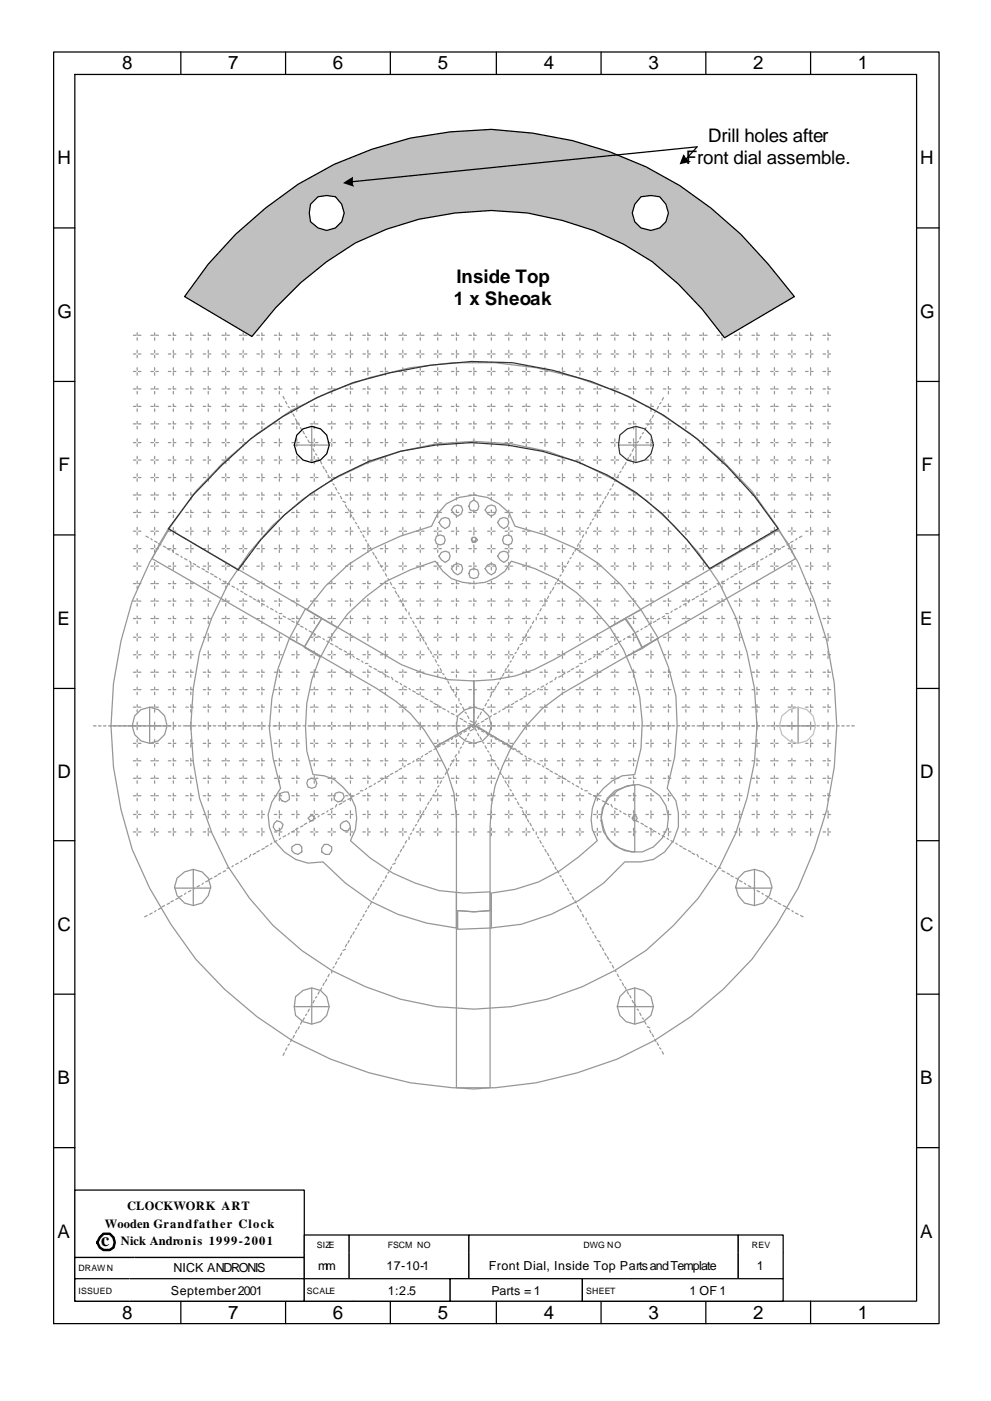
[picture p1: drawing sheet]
<svg xmlns="http://www.w3.org/2000/svg" width="210mm" height="297mm" viewBox="0 0 210 297" stroke-linecap="round" stroke-linejoin="round" font-family="sans-serif">
<defs><g id="words">
<g font-size="4">
<text x="25.9" y="14.7">8</text>
<text x="48.4" y="14.7">7</text>
<text x="70.6" y="14.7">6</text>
<text x="92.9" y="14.7">5</text>
<text x="115.4" y="14.7">4</text>
<text x="137.6" y="14.7">3</text>
<text x="159.8" y="14.7">2</text>
<text x="182" y="14.7">1</text>
<text x="12.2" y="34.8">H</text>
<text x="145.5" y="34.8">Front dial assemble.</text>
<text x="150.3" y="30.1">Drill holes after</text>
<text x="195.3" y="34.8">H</text>
<text x="96.8" y="60">Inside Top</text>
<text x="96.3" y="64.7">1 x Sheoak</text>
<text x="12.2" y="67.4">G</text>
<text x="195.3" y="67.4">G</text>
<text x="12.4" y="99.9">F</text>
<text x="195.5" y="99.9">F</text>
<text x="12.2" y="132.5">E</text>
<text x="195.3" y="132.5">E</text>
<text x="12.2" y="165">D</text>
<text x="195.3" y="165">D</text>
<text x="12.2" y="197.3">C</text>
<text x="195.3" y="197.3">C</text>
<text x="12.2" y="229.8">B</text>
<text x="195.3" y="229.8">B</text>
<text x="12.2" y="262.4">A</text>
<text x="195.3" y="262.4">A</text>
<text x="21.4" y="264.2">c</text>
<text x="25.9" y="279.6">8</text>
<text x="48.4" y="279.6">7</text>
<text x="70.6" y="279.6">6</text>
<text x="92.9" y="279.6">5</text>
<text x="115.4" y="279.6">4</text>
<text x="137.6" y="279.6">3</text>
<text x="159.8" y="279.6">2</text>
<text x="182" y="279.6">1</text>
</g>
<g font-size="2.6">
<text x="27" y="256.6">CLOCKWORK ART</text>
<text x="22.2" y="260.3">Wooden Grandfather Clock</text>
<text x="25.7" y="264">Nick Andronis 1999-2001</text>
<text x="36.8" y="269.8">NICK ANDRONIS</text>
<text x="67.5" y="269.3">mm</text>
<text x="82" y="269.3">17-10-1</text>
<text x="103.7" y="269.3">Front Dial, Inside Top Parts and Template</text>
<text x="160.6" y="269.3">1</text>
<text x="36.2" y="274.5">September 2001</text>
<text x="82.3" y="274.5">1:2.5</text>
<text x="104.2" y="274.5">Parts = 1</text>
<text x="146.3" y="274.5">1 OF 1</text>
</g>
<g font-size="1.9">
<text x="16.7" y="269.5">DRAWN</text>
<text x="67.2" y="264.5">SIZE</text>
<text x="82.3" y="264.5">FSCM NO</text>
<text x="123.8" y="264.5">DWG NO</text>
<text x="159.5" y="264.5">REV</text>
<text x="16.7" y="274.3">ISSUED</text>
<text x="65.1" y="274.3">SCALE</text>
<text x="124.4" y="274.3">SHEET</text>
</g>
</g></defs>
<g fill="none" stroke="#969696" stroke-width=".26">
<path d="M28.3 71.1h.5M28.3 75.1h.5M28.3 78.8h.5M29.1 70.6v.5M29.1 71.6v.5M29.1 74.3v.5M29.1 75.3v.5M29.1 78v.5M29.1 79v.6M29.4 71.1h.5M29.4 75.1h.5M29.4 78.8h.5"/>
<path d="M32 71.1h.5M32 75.1h.5M32 78.8h.5M32.8 70.6v.5M32.8 71.6v.5M32.8 74.3v.5M32.8 75.3v.5M32.8 78v.5M32.8 79v.6M33.1 71.1h.5M33.1 75.1h.5M33.1 78.8h.5"/>
<path d="M35.7 71.1h.5M35.7 75.1h.5M35.7 78.8h.5M36.8 70.6v.5h.5M36.8 71.6v.5M36.8 74.3v.5M36.8 75.3v.5M36.8 78v.5M36.8 79v.6M36.8 75.1h.5M36.8 78.8h.5M39.4 71.1h.6"/>
<path d="M39.4 75.1h.6M39.4 78.8h.6M40.5 70.6v.5h.5M40.5 71.6v.5M40.5 74.3v.5M40.5 75.3v.5M40.5 78v.5M40.5 79v.6M40.5 75.1h.5M40.5 78.8h.5M43.1 71.1h.6M43.1 75.1h.6"/>
<path d="M43.1 78.8h.6M44.2 70.6v.5h.5M44.2 71.6v.5M44.2 74.3v.5M44.2 75.3v.5M44.2 78v.5M44.2 79v.6M44.2 75.1h.5M44.2 78.8h.5M47.1 71.1h.5M47.1 75.1h.5M47.1 78.8h.5"/>
<path d="M47.9 70.6v.5M47.9 71.6v.5M47.9 74.3v.5M47.9 75.3v.5M47.9 78v.5M47.9 79v.6M48.2 71.1h.5M48.2 75.1h.5M48.2 78.8h.5M50.8 71.1h.5M50.8 75.1h.5M50.8 78.8h.5"/>
<path d="M51.6 70.6v.5M51.6 71.6v.5M51.6 74.3v.5M51.6 75.3v.5M51.6 78v.5M51.6 79v.6M51.9 71.1h.5M51.9 75.1h.5M51.9 78.8h.5M54.5 71.1h.5M54.5 75.1h.5M54.5 78.8h.5"/>
<path d="M55.6 70.6v.5h.5M55.6 71.6v.5M55.6 74.3v.5M55.6 75.3v.5M55.6 78v.5M55.6 79v.6M55.6 75.1h.5M55.6 78.8h.5M58.2 71.1h.5M58.2 75.1h.5M58.2 78.8h.5M59.3 70.6v.5h.5"/>
<path d="M59.3 71.6v.5M59.3 74.3v.5M59.3 75.3v.5M59.3 78v.5M59.3 79v.6M59.3 75.1h.5M59.3 78.8h.5M61.9 71.1h.5M61.9 75.1h.5M61.9 78.8h.5M63 70.6v.5h.5M63 71.6v.5"/>
<path d="M63 74.3v.5M63 75.3v.5M63 78v.5M63 79v.6M63 75.1h.5M63 78.8h.5M65.9 71.1h.5M65.9 75.1h.5M65.9 78.8h.5M66.7 70.6v.5M66.7 71.6v.5M66.7 74.3v.5"/>
<path d="M66.7 75.3v.5M66.7 78v.5M66.7 79v.6M66.9 71.1h.6M66.9 75.1h.6M66.9 78.8h.6M69.6 71.1h.5M69.6 75.1h.5M69.6 78.8h.5M70.4 70.6v.5M70.4 71.6v.5M70.4 74.3v.5"/>
<path d="M70.4 75.3v.5M70.4 78v.5M70.4 79v.6M70.6 71.1h.6M70.6 75.1h.6M70.6 78.8h.6M73.3 71.1h.5M73.3 75.1h.5M73.3 78.8h.5M74.3 70.6v.5h.6M74.3 71.6v.5M74.3 74.3v.5"/>
<path d="M74.3 75.3v.5M74.3 78v.5M74.3 79v.6M74.3 75.1h.6M74.3 78.8h.6M77 71.1h.5M77 75.1h.5M77 78.8h.5M78.1 70.6v.5h.5M78.1 71.6v.5M78.1 74.3v.5M78.1 75.3v.5"/>
<path d="M78.1 78v.5M78.1 79v.6M78.1 75.1h.5M78.1 78.8h.5M80.7 71.1h.5M80.7 75.1h.5M80.7 78.8h.5M81.8 70.6v.5h.5M81.8 71.6v.5M81.8 74.3v.5M81.8 75.3v.5M81.8 78v.5"/>
<path d="M81.8 79v.6M81.8 75.1h.5M81.8 78.8h.5M84.7 71.1h.5M84.7 75.1h.5M84.7 78.8h.5M85.5 70.6v.5M85.5 71.6v.5M85.5 74.3v.5M85.5 75.3v.5M85.5 78v.5M85.5 79v.6"/>
<path d="M85.7 71.1h.6M85.7 75.1h.6M85.7 78.8h.6M88.4 71.1h.5M88.4 75.1h.5M88.4 78.8h.5M89.2 70.6v.5M89.2 71.6v.5M89.2 74.3v.5M89.2 75.3v.5M89.2 78v.5M89.2 79v.6"/>
<path d="M89.4 71.1h.6M89.4 75.1h.6M89.4 78.8h.6M92.1 71.1h.5M92.1 75.1h.5M92.1 78.8h.5M92.9 70.6v.5M92.9 71.6v.5M92.9 74.3v.5M92.9 75.3v.5M92.9 78v.5M92.9 79v.6"/>
<path d="M93.1 71.1h.6M93.1 75.1h.6M93.1 78.8h.6M95.8 71.1h.5M95.8 75.1h.5M95.8 78.8h.5M96.8 70.6v.5h.6M96.8 71.6v.5M96.8 74.3v.5M96.8 75.3v.5M96.8 78v.5M96.8 79v.6"/>
<path d="M96.8 75.1h.6M96.8 78.8h.6M99.5 71.1h.5M99.5 75.1h.5M99.5 78.8h.5M100.5 70.6v.5h.6M100.5 71.6v.5M100.5 74.3v.5M100.5 75.3v.5M100.5 78v.5M100.5 79v.6M100.5 75.1h.6"/>
<path d="M100.5 78.8h.6M103.5 71.1h.5M103.5 75.1h.5M103.5 78.8h.5M104.2 70.6v.5M104.2 71.6v.5M104.2 74.3v.5M104.2 75.3v.5M104.2 78v.5M104.2 79v.6M104.5 71.1h.5M104.5 75.1h.5"/>
<path d="M104.5 78.8h.5M107.2 71.1h.5M107.2 75.1h.5M107.2 78.8h.5M107.9 70.6v.5M107.9 71.6v.5M107.9 74.3v.5M107.9 75.3v.5M107.9 78v.5M107.9 79v.6M108.2 71.1h.5M108.2 75.1h.5"/>
<path d="M108.2 78.8h.5M110.9 71.1h.5M110.9 75.1h.5M110.9 78.8h.5M111.7 70.6v.5M111.7 71.6v.5M111.7 74.3v.5M111.7 75.3v.5M111.7 78v.5M111.7 79v.6M111.9 71.1h.5M111.9 75.1h.5"/>
<path d="M111.9 78.8h.5M114.6 71.1h.5M114.6 75.1h.5M114.6 78.8h.5M115.6 70.6v.5h.6M115.6 75.1h.6M115.6 78.8h.6M115.6 71.6v.5M115.6 74.3v.5M115.6 75.3v.5M115.6 78v.5M115.6 79v.6"/>
<path d="M118.3 71.1h.5M118.3 75.1h.5M118.3 78.8h.5M119.3 70.6v.5h.6M119.3 75.1h.6M119.3 78.8h.6M119.3 71.6v.5M119.3 74.3v.5M119.3 75.3v.5M119.3 78v.5M119.3 79v.6M122.2 71.1h.6"/>
<path d="M122.2 75.1h.6M122.2 78.8h.6M123 70.6v.5M123 71.6v.5M123 74.3v.5M123 75.3v.5M123 78v.5M123 79v.6M123.3 71.1h.5M123.3 75.1h.5M123.3 78.8h.5M125.9 71.1h.6"/>
<path d="M125.9 75.1h.6M125.9 78.8h.6M126.7 70.6v.5M126.7 71.6v.5M126.7 74.3v.5M126.7 75.3v.5M126.7 78v.5M126.7 79v.6M127 71.1h.5M127 75.1h.5M127 78.8h.5M129.6 71.1h.6"/>
<path d="M129.6 75.1h.6M129.6 78.8h.6M130.4 70.6v.5M130.4 71.6v.5M130.4 74.3v.5M130.4 75.3v.5M130.4 78v.5M130.4 79v.6M130.7 71.1h.5M130.7 75.1h.5M130.7 78.8h.5M133.3 71.1h.6"/>
<path d="M133.3 75.1h.6M133.3 78.8h.6M134.4 70.6v.5h.5M134.4 75.1h.5M134.4 78.8h.5M134.4 71.6v.5M134.4 74.3v.5M134.4 75.3v.5M134.4 78v.5M134.4 79v.6M137.1 71.1h.5M137.1 75.1h.5"/>
<path d="M137.1 78.8h.5M138.1 70.6v.5h.5M138.1 75.1h.5M138.1 78.8h.5M138.1 71.6v.5M138.1 74.3v.5M138.1 75.3v.5M138.1 78v.5M138.1 79v.6M140.8 71.1h.5M140.8 75.1h.5M140.8 78.8h.5"/>
<path d="M141.8 70.6v.5h.5M141.8 75.1h.5M141.8 78.8h.5M141.8 71.6v.5M141.8 74.3v.5M141.8 75.3v.5M141.8 78v.5M141.8 79v.6M144.7 71.1h.6M144.7 75.1h.6M144.7 78.8h.6M145.5 70.6v.5"/>
<path d="M145.5 71.6v.5M145.5 74.3v.5M145.5 75.3v.5M145.5 78v.5M145.5 79v.6M145.8 71.1h.5M145.8 75.1h.5M145.8 78.8h.5M148.4 71.1h.6M148.4 75.1h.6M148.4 78.8h.6M149.2 70.6v.5"/>
<path d="M149.2 71.6v.5M149.2 74.3v.5M149.2 75.3v.5M149.2 78v.5M149.2 79v.6M149.5 71.1h.5M149.5 75.1h.5M149.5 78.8h.5M152.1 71.1h.6M152.1 75.1h.6M152.1 78.8h.6M153.2 70.6v.5h.5"/>
<path d="M153.2 75.1h.5M153.2 78.8h.5M153.2 71.6v.5M153.2 74.3v.5M153.2 75.3v.5M153.2 78v.5M153.2 79v.6M155.8 71.1h.6M155.8 75.1h.6M155.8 78.8h.6M156.9 70.6v.5h.5M156.9 75.1h.5"/>
<path d="M156.9 78.8h.5M156.9 71.6v.5M156.9 74.3v.5M156.9 75.3v.5M156.9 78v.5M156.9 79v.6M159.5 71.1h.6M159.5 75.1h.6M159.5 78.8h.6M160.6 70.6v.5h.5M160.6 75.1h.5M160.6 78.8h.5"/>
<path d="M160.6 71.6v.5M160.6 74.3v.5M160.6 75.3v.5M160.6 78v.5M160.6 79v.6M163.5 71.1h.5M163.5 75.1h.5M163.5 78.8h.5M164.3 70.6v.5M164.3 71.6v.5M164.3 74.3v.5M164.3 75.3v.5"/>
<path d="M164.3 78v.5M164.3 79v.6M164.6 71.1h.5M164.6 75.1h.5M164.6 78.8h.5M167.2 71.1h.5M167.2 75.1h.5M167.2 78.8h.5M168 70.6v.5M168 71.6v.5M168 74.3v.5M168 75.3v.5"/>
<path d="M168 78v.5M168 79v.6M168.3 71.1h.5M168.3 75.1h.5M168.3 78.8h.5M170.9 71.1h.5M170.9 75.1h.5M170.9 78.8h.5M172 70.6v.5h.5M172 75.1h.5M172 78.8h.5M172 71.6v.5"/>
<path d="M172 74.3v.5M172 75.3v.5M172 78v.5M172 79v.6M174.6 71.1h.6M174.6 75.1h.6M174.6 78.8h.6M175.7 70.6v.5h.5M175.7 75.1h.5M175.7 78.8h.5M175.7 71.6v.5M175.7 74.3v.5"/>
<path d="M175.7 75.3v.5M175.7 78v.5M175.7 79v.6M28.3 82.5h.5M28.3 86.2h.5M28.3 89.9h.5M28.3 93.8h.5M28.3 97.5h.5M29.1 81.9v.6M29.1 83v.5M29.1 85.6v.6M29.1 86.7v.5"/>
<path d="M29.1 89.3v.6M29.1 90.4v.5M29.1 93v.6M29.1 94.1v.5M29.1 96.7v.6M29.1 97.8v.5M29.4 82.5h.5M29.4 86.2h.5M29.4 89.9h.5M29.4 93.8h.5M29.4 97.5h.5M32 82.5h.5"/>
<path d="M32 86.2h.5M32 89.9h.5M32 93.8h.5M32 97.5h.5M32.8 81.9v.6M32.8 83v.5M32.8 85.6v.6M32.8 86.7v.5M32.8 89.3v.6M32.8 90.4v.5M32.8 93v.6M32.8 94.1v.5"/>
<path d="M32.8 96.7v.6M32.8 97.8v.5M33.1 82.5h.5M33.1 86.2h.5M33.1 89.9h.5M33.1 93.8h.5M33.1 97.5h.5M35.7 82.5h.5M35.7 86.2h.5M35.7 89.9h.5M35.7 93.8h.5M35.7 97.5h.5"/>
<path d="M36.8 81.9v.6h.5M36.8 83v.5M36.8 85.6v.6h.5M36.8 86.7v.5M36.8 89.3v.6h.5M36.8 90.4v.5M36.8 93v.6M36.8 94.1v.5M36.8 96.7v.6M36.8 97.8v.5M36.8 93.8h.5M36.8 97.5h.5"/>
<path d="M39.4 82.5h.6M39.4 86.2h.6M39.4 89.9h.6M39.4 93.8h.6M39.4 97.5h.6M40.5 81.9v.6h.5M40.5 83v.5M40.5 85.6v.6h.5M40.5 86.7v.5M40.5 89.3v.6h.5M40.5 90.4v.5M40.5 93v.6"/>
<path d="M40.5 94.1v.5M40.5 96.7v.6M40.5 97.8v.5M40.5 93.8h.5M40.5 97.5h.5M43.1 82.5h.6M43.1 86.2h.6M43.1 89.9h.6M43.1 93.8h.6M43.1 97.5h.6M44.2 81.9v.6h.5M44.2 83v.5"/>
<path d="M44.2 85.6v.6h.5M44.2 86.7v.5M44.2 89.3v.6h.5M44.2 90.4v.5M44.2 93v.6M44.2 94.1v.5M44.2 96.7v.6M44.2 97.8v.5M44.2 93.8h.5M44.2 97.5h.5M47.1 82.5h.5M47.1 86.2h.5"/>
<path d="M47.1 89.9h.5M47.1 93.8h.5M47.1 97.5h.5M47.9 81.9v.6M47.9 83v.5M47.9 85.6v.6M47.9 86.7v.5M47.9 89.3v.6M47.9 90.4v.5M47.9 93v.6M47.9 94.1v.5M47.9 96.7v.6"/>
<path d="M47.9 97.8v.5M48.2 82.5h.5M48.2 86.2h.5M48.2 89.9h.5M48.2 93.8h.5M48.2 97.5h.5M50.8 82.5h.5M50.8 86.2h.5M50.8 89.9h.5M50.8 93.8h.5M50.8 97.5h.5M51.6 81.9v.6"/>
<path d="M51.6 83v.5M51.6 85.6v.6M51.6 86.7v.5M51.6 89.3v.6M51.6 90.4v.5M51.6 93v.6M51.6 94.1v.5M51.6 96.7v.6M51.6 97.8v.5M51.9 82.5h.5M51.9 86.2h.5M51.9 89.9h.5"/>
<path d="M51.9 93.8h.5M51.9 97.5h.5M54.5 82.5h.5M54.5 86.2h.5M54.5 89.9h.5M54.5 93.8h.5M54.5 97.5h.5M55.6 81.9v.6h.5M55.6 83v.5M55.6 85.6v.6h.5M55.6 86.7v.5M55.6 89.3v.6h.5"/>
<path d="M55.6 90.4v.5M55.6 93v.6M55.6 94.1v.5M55.6 96.7v.6M55.6 97.8v.5M55.6 93.8h.5M55.6 97.5h.5M58.2 82.5h.5M58.2 86.2h.5M58.2 89.9h.5M58.2 93.8h.5M58.2 97.5h.5"/>
<path d="M59.3 81.9v.6h.5M59.3 83v.5M59.3 85.6v.6h.5M59.3 86.7v.5M59.3 89.3v.6h.5M59.3 90.4v.5M59.3 93v.6M59.3 94.1v.5M59.3 96.7v.6M59.3 97.8v.5M59.3 93.8h.5M59.3 97.5h.5"/>
<path d="M60.1 84l.2 .6M60.6 85.1l.3 .5M61.1 86.2l.3 .2M61.6 87l.3 .5M61.9 82.5h.5M61.9 86.2h.5M61.9 89.9h.5M61.9 93.8h.5M61.9 97.5h.5M62.2 87.8l.2 .5M62.4 94.4h7.4M62.7 88.8l.3 .5v.6h.5"/>
<path d="M63 81.9v.6h.5M63 83v.5M63 85.6v.6h.5M63 86.7v.5M63 90.4v.5M63 93v.6M63 94.1v.5M63 96.7v.6M63 97.8v.5M63 93.8h.5M63 97.5h.5M63.2 89.6l.3 .5"/>
<path d="M63.8 90.7l.2 .5M64.3 91.5l.3 .5M64.8 92.5l.3 .3M65.4 93.3l.2 .5M65.9 82.5h.5M65.9 86.2h.5M65.9 89.9h.5M65.9 93.8h.5M65.9 97.5h.5M65.9 94.4l.2 .2M66.1 90.4v7.7M66.4 95.2l.3 .5"/>
<path d="M66.7 81.9v.6M66.7 83v.5M66.7 85.6v.6M66.7 86.7v.5M66.7 89.3v.6M66.7 90.4v.5M66.7 93v.6M66.7 94.1v.5M66.7 96.7v.6M66.7 97.8v.5M66.9 82.5h.6M66.9 86.2h.6"/>
<path d="M66.9 89.9h.6M66.9 93.8h.6M66.9 97.5h.6M66.9 96.2l.3 .3M67.5 97l.2 .5M68 97.8l.3 .5M68.5 98.9l.3 .5M69.1 99.7l.2 .5M69.6 82.5h.5M69.6 86.2h.5M69.6 89.9h.5M69.6 93.8h.5"/>
<path d="M69.6 97.5h.5M70.4 81.9v.6M70.4 83v.5M70.4 85.6v.6M70.4 86.7v.5M70.4 89.3v.6M70.4 90.4v.5M70.4 93v.6M70.4 94.1v.5M70.4 96.7v.6M70.4 97.8v.5M70.6 82.5h.6"/>
<path d="M70.6 86.2h.6M70.6 89.9h.6M70.6 93.8h.6M70.6 97.5h.6M73.3 82.5h.5M73.3 86.2h.5M73.3 89.9h.5M73.3 93.8h.5M73.3 97.5h.5M74.3 81.9v.6h.6M74.3 83v.5M74.3 85.6v.6h.6"/>
<path d="M74.3 86.7v.5M74.3 89.3v.6h.6M74.3 90.4v.5M74.3 93v.6M74.3 94.1v.5M74.3 96.7v.6M74.3 97.8v.5M74.3 93.8h.6M74.3 97.5h.6M77 82.5h.5M77 86.2h.5M77 89.9h.5"/>
<path d="M77 93.8h.5M77 97.5h.5M78.1 81.9v.6h.5M78.1 83v.5M78.1 85.6v.6h.5M78.1 86.7v.5M78.1 89.3v.6h.5M78.1 90.4v.5M78.1 93v.6M78.1 94.1v.5M78.1 96.7v.6M78.1 97.8v.5"/>
<path d="M78.1 93.8h.5M78.1 97.5h.5M80.7 82.5h.5M80.7 86.2h.5M80.7 89.9h.5M80.7 93.8h.5M80.7 97.5h.5M81.8 81.9v.6h.5M81.8 83v.5M81.8 85.6v.6h.5M81.8 86.7v.5M81.8 89.3v.6h.5"/>
<path d="M81.8 90.4v.5M81.8 93v.6M81.8 94.1v.5M81.8 96.7v.6M81.8 97.8v.5M81.8 93.8h.5M81.8 97.5h.5M84.7 82.5h.5M84.7 86.2h.5M84.7 89.9h.5M84.7 93.8h.5M84.7 97.5h.5"/>
<path d="M85.5 81.9v.6M85.5 83v.5M85.5 85.6v.6M85.5 86.7v.5M85.5 89.3v.6M85.5 90.4v.5M85.5 93v.6M85.5 94.1v.5M85.5 96.7v.6M85.5 97.8v.5M85.7 82.5h.6M85.7 86.2h.6"/>
<path d="M85.7 89.9h.6M85.7 93.8h.6M85.7 97.5h.6M88.4 82.5h.5M88.4 86.2h.5M88.4 89.9h.5M88.4 93.8h.5M88.4 97.5h.5M89.2 81.9v.6M89.2 83v.5M89.2 85.6v.6M89.2 86.7v.5"/>
<path d="M89.2 89.3v.6M89.2 90.4v.5M89.2 93v.6M89.2 94.1v.5M89.2 96.7v.6M89.2 97.8v.5M89.4 82.5h.6M89.4 86.2h.6M89.4 89.9h.6M89.4 93.8h.6M89.4 97.5h.6M92.1 82.5h.5"/>
<path d="M92.1 86.2h.5M92.1 89.9h.5M92.1 93.8h.5M92.1 97.5h.5M92.9 81.9v.6M92.9 83v.5M92.9 85.6v.6M92.9 86.7v.5M92.9 89.3v.6M92.9 90.4v.5M92.9 93v.6M92.9 94.1v.5"/>
<path d="M92.9 96.7v.6M92.9 97.8v.5M93.1 82.5h.6M93.1 86.2h.6M93.1 89.9h.6M93.1 93.8h.6M93.1 97.5h.6M95.8 82.5h.5M95.8 86.2h.5M95.8 89.9h.5M95.8 93.8h.5M95.8 97.5h.5"/>
<path d="M96.8 81.9v.6h.6M96.8 83v.5M96.8 85.6v.6h.6M96.8 86.7v.5M96.8 89.3v.6h.6M96.8 90.4v.5M96.8 93v.6M96.8 94.1v.5M96.8 96.7v.6M96.8 97.8v.5M96.8 93.8h.6M96.8 97.5h.6"/>
<path d="M99.5 82.5h.5M99.5 86.2h.5M99.5 89.9h.5M99.5 93.8h.5M99.5 97.5h.5M100.5 81.9v.6h.6M100.5 83v.5M100.5 85.6v.6h.6M100.5 86.7v.5M100.5 89.3v.6h.6M100.5 90.4v.5M100.5 93v.6"/>
<path d="M100.5 94.1v.5M100.5 96.7v.6M100.5 97.8v.5M100.5 93.8h.6M100.5 97.5h.6M103.5 82.5h.5M103.5 86.2h.5M103.5 89.9h.5M103.5 93.8h.5M103.5 97.5h.5M104.2 81.9v.6M104.2 83v.5"/>
<path d="M104.2 85.6v.6M104.2 86.7v.5M104.2 89.3v.6M104.2 90.4v.5M104.2 93v.6M104.2 94.1v.5M104.2 96.7v.6M104.2 97.8v.5M104.5 82.5h.5M104.5 86.2h.5M104.5 89.9h.5M104.5 93.8h.5"/>
<path d="M104.5 97.5h.5M107.2 82.5h.5M107.2 86.2h.5M107.2 89.9h.5M107.2 93.8h.5M107.2 97.5h.5M107.9 81.9v.6M107.9 83v.5M107.9 85.6v.6M107.9 86.7v.5M107.9 89.3v.6M107.9 90.4v.5"/>
<path d="M107.9 93v.6M107.9 94.1v.5M107.9 96.7v.6M107.9 97.8v.5M108.2 82.5h.5M108.2 86.2h.5M108.2 89.9h.5M108.2 93.8h.5M108.2 97.5h.5M110.9 82.5h.5M110.9 86.2h.5M110.9 89.9h.5"/>
<path d="M110.9 93.8h.5M110.9 97.5h.5M111.7 81.9v.6M111.7 83v.5M111.7 85.6v.6M111.7 86.7v.5M111.7 89.3v.6M111.7 90.4v.5M111.7 93v.6M111.7 94.1v.5M111.7 96.7v.6M111.7 97.8v.5"/>
<path d="M111.9 82.5h.5M111.9 86.2h.5M111.9 89.9h.5M111.9 93.8h.5M111.9 97.5h.5M114.6 82.5h.5M114.6 86.2h.5M114.6 89.9h.5M114.6 93.8h.5M114.6 97.5h.5M115.6 81.9v.6h.6M115.6 85.6v.6h.6"/>
<path d="M115.6 89.3v.6h.6M115.6 93.8h.6M115.6 97.5h.6M115.6 83v.5M115.6 86.7v.5M115.6 90.4v.5M115.6 93v.6M115.6 94.1v.5M115.6 96.7v.6M115.6 97.8v.5M118.3 82.5h.5M118.3 86.2h.5"/>
<path d="M118.3 89.9h.5M118.3 93.8h.5M118.3 97.5h.5M119.3 81.9v.6h.6M119.3 85.6v.6h.6M119.3 89.3v.6h.6M119.3 93.8h.6M119.3 97.5h.6M119.3 83v.5M119.3 86.7v.5M119.3 90.4v.5M119.3 93v.6"/>
<path d="M119.3 94.1v.5M119.3 96.7v.6M119.3 97.8v.5M122.2 82.5h.6M122.2 86.2h.6M122.2 89.9h.6M122.2 93.8h.6M122.2 97.5h.6M123 81.9v.6M123 83v.5M123 85.6v.6M123 86.7v.5"/>
<path d="M123 89.3v.6M123 90.4v.5M123 93v.6M123 94.1v.5M123 96.7v.6M123 97.8v.5M123.3 82.5h.5M123.3 86.2h.5M123.3 89.9h.5M123.3 93.8h.5M123.3 97.5h.5M125.9 82.5h.6"/>
<path d="M125.9 86.2h.6M125.9 89.9h.6M125.9 93.8h.6M125.9 97.5h.6M126.7 81.9v.6M126.7 83v.5M126.7 85.6v.6M126.7 86.7v.5M126.7 89.3v.6M126.7 90.4v.5M126.7 93v.6M126.7 94.1v.5"/>
<path d="M126.7 96.7v.6M126.7 97.8v.5M127 82.5h.5M127 86.2h.5M127 89.9h.5M127 93.8h.5M127 97.5h.5M129.6 82.5h.6M129.6 86.2h.6M129.6 89.9h.6M129.6 93.8h.6M129.6 97.5h.6"/>
<path d="M130.4 81.9v.6M130.4 83v.5M130.4 85.6v.6M130.4 86.7v.5M130.4 89.3v.6M130.4 90.4v.5M130.4 93v.6M130.4 94.1v.5M130.4 96.7v.6M130.4 97.8v.5M130.7 82.5h.5M130.7 86.2h.5"/>
<path d="M130.7 89.9h.5M130.7 93.8h.5M130.7 97.5h.5M131.2 94.4h7.4M131.8 99.9l-.3 .3M132.3 98.9l-.3 .5M132.8 98.1l-.2 .5M133.3 82.5h.6M133.3 86.2h.6M133.3 89.9h.6M133.3 93.8h.6M133.3 97.5h.6"/>
<path d="M133.3 97l-.2 .5M133.9 96.2l-.3 .5M134.4 81.9v.6h.5M134.4 85.6v.6h.5M134.4 89.3v.6h.5M134.4 93.8h.5M134.4 97.5h.5M134.4 83v.5M134.4 86.7v.5M134.4 90.4v.5M134.4 93v.6M134.4 94.1v.5"/>
<path d="M134.4 96.7v.6M134.4 97.8v.5M134.4 95.2l-.3 .5M134.9 90.4v7.7M134.9 94.4l-.2 .5M135.5 93.6l-.3 .2M136 92.5l-.3 .5M136.5 91.7l-.2 .3M137.1 82.5h.5M137.1 86.2h.5M137.1 89.9h.5M137.1 93.8h.5"/>
<path d="M137.1 97.5h.5M137.1 90.7l-.3 .5M137.8 89.9l-.5 .2M138.1 81.9v.6h.5M138.1 85.6v.6h.5M138.1 89.3v.6h.5M138.1 93.8h.5M138.1 97.5h.5M138.1 83v.5M138.1 86.7v.5M138.1 90.4v.5M138.1 93v.6"/>
<path d="M138.1 94.1v.5M138.1 96.7v.6M138.1 97.8v.5M138.1 88.8l-.3 .5M138.6 88l-.2 .5M139.2 87l-.3 .5M139.7 86.2l-.3 .5M140.2 85.4l-.2 .2M140.8 82.5h.5M140.8 86.2h.5M140.8 89.9h.5M140.8 93.8h.5"/>
<path d="M140.8 97.5h.5M140.8 84.3l-.3 .5M141.8 81.9v.6h.5M141.8 85.6v.6h.5M141.8 89.3v.6h.5M141.8 93.8h.5M141.8 97.5h.5M141.8 83v.5M141.8 86.7v.5M141.8 90.4v.5M141.8 93v.6M141.8 94.1v.5"/>
<path d="M141.8 96.7v.6M141.8 97.8v.5M144.7 82.5h.6M144.7 86.2h.6M144.7 89.9h.6M144.7 93.8h.6M144.7 97.5h.6M145.5 81.9v.6M145.5 83v.5M145.5 85.6v.6M145.5 86.7v.5M145.5 89.3v.6"/>
<path d="M145.5 90.4v.5M145.5 93v.6M145.5 94.1v.5M145.5 96.7v.6M145.5 97.8v.5M145.8 82.5h.5M145.8 86.2h.5M145.8 89.9h.5M145.8 93.8h.5M145.8 97.5h.5M148.4 82.5h.6M148.4 86.2h.6"/>
<path d="M148.4 89.9h.6M148.4 93.8h.6M148.4 97.5h.6M149.2 81.9v.6M149.2 83v.5M149.2 85.6v.6M149.2 86.7v.5M149.2 89.3v.6M149.2 90.4v.5M149.2 93v.6M149.2 94.1v.5M149.2 96.7v.6"/>
<path d="M149.2 97.8v.5M149.5 82.5h.5M149.5 86.2h.5M149.5 89.9h.5M149.5 93.8h.5M149.5 97.5h.5M152.1 82.5h.6M152.1 86.2h.6M152.1 89.9h.6M152.1 93.8h.6M152.1 97.5h.6M153.2 81.9v.6h.5"/>
<path d="M153.2 85.6v.6h.5M153.2 89.3v.6h.5M153.2 93.8h.5M153.2 97.5h.5M153.2 83v.5M153.2 86.7v.5M153.2 90.4v.5M153.2 93v.6M153.2 94.1v.5M153.2 96.7v.6M153.2 97.8v.5M155.8 82.5h.6"/>
<path d="M155.8 86.2h.6M155.8 89.9h.6M155.8 93.8h.6M155.8 97.5h.6M156.9 81.9v.6h.5M156.9 85.6v.6h.5M156.9 89.3v.6h.5M156.9 93.8h.5M156.9 97.5h.5M156.9 83v.5M156.9 86.7v.5M156.9 90.4v.5"/>
<path d="M156.9 93v.6M156.9 94.1v.5M156.9 96.7v.6M156.9 97.8v.5M159.5 82.5h.6M159.5 86.2h.6M159.5 89.9h.6M159.5 93.8h.6M159.5 97.5h.6M160.6 81.9v.6h.5M160.6 85.6v.6h.5M160.6 89.3v.6h.5"/>
<path d="M160.6 93.8h.5M160.6 97.5h.5M160.6 83v.5M160.6 86.7v.5M160.6 90.4v.5M160.6 93v.6M160.6 94.1v.5M160.6 96.7v.6M160.6 97.8v.5M163.5 82.5h.5M163.5 86.2h.5M163.5 89.9h.5"/>
<path d="M163.5 93.8h.5M163.5 97.5h.5M164.3 81.9v.6M164.3 83v.5M164.3 85.6v.6M164.3 86.7v.5M164.3 89.3v.6M164.3 90.4v.5M164.3 93v.6M164.3 94.1v.5M164.3 96.7v.6M164.3 97.8v.5"/>
<path d="M164.6 82.5h.5M164.6 86.2h.5M164.6 89.9h.5M164.6 93.8h.5M164.6 97.5h.5M167.2 82.5h.5M167.2 86.2h.5M167.2 89.9h.5M167.2 93.8h.5M167.2 97.5h.5M168 81.9v.6M168 83v.5"/>
<path d="M168 85.6v.6M168 86.7v.5M168 89.3v.6M168 90.4v.5M168 93v.6M168 94.1v.5M168 96.7v.6M168 97.8v.5M168.3 82.5h.5M168.3 86.2h.5M168.3 89.9h.5M168.3 93.8h.5"/>
<path d="M168.3 97.5h.5M170.9 82.5h.5M170.9 86.2h.5M170.9 89.9h.5M170.9 93.8h.5M170.9 97.5h.5M172 81.9v.6h.5M172 85.6v.6h.5M172 89.3v.6h.5M172 93.8h.5M172 97.5h.5M172 83v.5"/>
<path d="M172 86.7v.5M172 90.4v.5M172 93v.6M172 94.1v.5M172 96.7v.6M172 97.8v.5M174.6 82.5h.6M174.6 86.2h.6M174.6 89.9h.6M174.6 93.8h.6M174.6 97.5h.6M175.7 81.9v.6h.5"/>
<path d="M175.7 85.6v.6h.5M175.7 89.3v.6h.5M175.7 93.8h.5M175.7 97.5h.5M175.7 83v.5M175.7 86.7v.5M175.7 90.4v.5M175.7 93v.6M175.7 94.1v.5M175.7 96.7v.6M175.7 97.8v.5M28.3 101.2h.5"/>
<path d="M28.3 105h.5M28.3 108.7h.5M28.3 112.6h.5M28.3 116.3h.5M29.1 100.5v.5M29.1 101.5v.5M29.1 104.4v.6M29.1 105.5v.5M29.1 108.1v.6M29.1 109.2v.5M29.1 111.8v.6M29.1 112.9v.5"/>
<path d="M29.1 115.5v.6M29.1 116.6v.5M29.1 119.2v.6M29.4 101.2h.5M29.4 105h.5M29.4 108.7h.5M29.4 112.6h.5M29.4 116.3h.5M31 113.7l.5 .2M32 101.2h.5M32 105h.5M32 108.7h.5"/>
<path d="M32 112.6h.5M32 116.3h.5M32 114.2l.3 .3M32.8 100.5v.5M32.8 101.5v.5M32.8 104.4v.6M32.8 105.5v.5M32.8 108.1v.6M32.8 109.2v.5M32.8 111.8v.6M32.8 112.9v.5M32.8 115.5v.6"/>
<path d="M32.8 116.6v.5M32.8 119.2v.6M32.8 114.7l.5 .3M33.1 101.2h.5M33.1 105h.5M33.1 108.7h.5M33.1 112.6h.5M33.1 116.3h.5M33.6 115.3l.5 .2M34.7 115.8l.5 .3M35.5 116.3l.5 .3M35.7 101.2h.5"/>
<path d="M35.7 105h.5M35.7 108.7h.5M35.7 112.6h.5M35.7 116.3h.5M36.5 116.6l.3 .5v-.5M36.8 100.5v.5M36.8 101.5v.5M36.8 104.4v.6h.5M36.8 105.5v.5M36.8 108.1v.6h.5M36.8 109.2v.5M36.8 111.8v.6"/>
<path d="M36.8 112.9v.5M36.8 115.5v.6M36.8 119.2v.6M36.8 101.2h.5M36.8 112.6h.5M36.8 116.3h.5M37.3 117.4l.5 .3M38.4 117.9l.2 .3M39.2 118.4l.5 .3M39.4 101.2h.6M39.4 105h.6M39.4 108.7h.6"/>
<path d="M39.4 112.6h.6M39.4 116.3h.6M40.2 119l.3 .2v.6M40.5 100.5v.5M40.5 101.5v.5M40.5 104.4v.6h.5M40.5 105.5v.5M40.5 108.1v.6h.5M40.5 109.2v.5M40.5 111.8v.6M40.5 112.9v.5M40.5 115.5v.6"/>
<path d="M40.5 116.6v.5M40.5 101.2h.5M40.5 112.6h.5M40.5 116.3h.5M41 119.5l.5 .3M43.1 101.2h.6M43.1 105h.6M43.1 108.7h.6M43.1 112.6h.6M43.1 116.3h.6M44.2 100.5v.5M44.2 101.5v.5"/>
<path d="M44.2 104.4v.6h.5M44.2 105.5v.5M44.2 108.1v.6h.5M44.2 109.2v.5M44.2 111.8v.6M44.2 112.9v.5M44.2 115.5v.6M44.2 116.6v.5M44.2 119.2v.6M44.2 101.2h.5M44.2 112.6h.5M44.2 116.3h.5"/>
<path d="M47.1 101.2h.5M47.1 105h.5M47.1 108.7h.5M47.1 112.6h.5M47.1 116.3h.5M47.9 100.5v.5M47.9 101.5v.5M47.9 104.4v.6M47.9 105.5v.5M47.9 108.1v.6M47.9 109.2v.5M47.9 111.8v.6"/>
<path d="M47.9 112.9v.5M47.9 115.5v.6M47.9 116.6v.5M47.9 119.2v.6M48.2 101.2h.5M48.2 105h.5M48.2 108.7h.5M48.2 112.6h.5M48.2 116.3h.5M50.8 101.2h.5M50.8 105h.5M50.8 108.7h.5"/>
<path d="M50.8 112.6h.5M50.8 116.3h.5M51.6 100.5v.5M51.6 101.5v.5M51.6 104.4v.6M51.6 105.5v.5M51.6 108.1v.6M51.6 109.2v.5M51.6 111.8v.6M51.6 112.9v.5M51.6 115.5v.6M51.6 116.6v.5"/>
<path d="M51.6 119.2v.6M51.9 101.2h.5M51.9 105h.5M51.9 108.7h.5M51.9 112.6h.5M51.9 116.3h.5M54.5 101.2h.5M54.5 105h.5M54.5 108.7h.5M54.5 112.6h.5M54.5 116.3h.5M55.6 100.5v.5"/>
<path d="M55.6 101.5v.5M55.6 104.4v.6h.5M55.6 105.5v.5M55.6 108.1v.6h.5M55.6 109.2v.5M55.6 111.8v.6M55.6 112.9v.5M55.6 115.5v.6M55.6 116.6v.5M55.6 119.2v.6M55.6 101.2h.5M55.6 112.6h.5"/>
<path d="M55.6 116.3h.5M58.2 101.2h.5M58.2 105h.5M58.2 108.7h.5M58.2 112.6h.5M58.2 116.3h.5M59.3 100.5v.5M59.3 101.5v.5M59.3 104.4v.6h.5M59.3 105.5v.5M59.3 108.1v.6h.5M59.3 109.2v.5"/>
<path d="M59.3 111.8v.6M59.3 112.9v.5M59.3 115.5v.6M59.3 116.6v.5M59.3 119.2v.6M59.3 101.2h.5M59.3 112.6h.5M59.3 116.3h.5M61.9 101.2h.5M61.9 105h.5M61.9 108.7h.5M61.9 112.6h.5"/>
<path d="M61.9 116.3h.5M63 100.5v.5M63 101.5v.5M63 104.4v.6h.5M63 105.5v.5M63 108.1v.6h.5M63 109.2v.5M63 111.8v.6M63 112.9v.5M63 115.5v.6M63 116.6v.5M63 119.2v.6"/>
<path d="M63 101.2h.5M63 112.6h.5M63 116.3h.5M65.9 101.2h.5M65.9 105h.5M65.9 108.7h.5M65.9 112.6h.5M65.9 116.3h.5M66.7 100.5v.5M66.7 101.5v.5M66.7 104.4v.6M66.7 105.5v.5"/>
<path d="M66.7 108.1v.6M66.7 109.2v.5M66.7 111.8v.6M66.7 112.9v.5M66.7 115.5v.6M66.7 116.6v.5M66.7 119.2v.6M66.9 101.2h.6M66.9 105h.6M66.9 108.7h.6M66.9 112.6h.6M66.9 116.3h.6"/>
<path d="M69.6 101.2h.5M69.6 105h.5M69.6 108.7h.5M69.6 112.6h.5M69.6 116.3h.5M69.6 100.7l.2 .5M70.4 100.5v.5M70.4 101.5v.5M70.4 104.4v.6M70.4 105.5v.5M70.4 108.1v.6M70.4 109.2v.5"/>
<path d="M70.4 111.8v.6M70.4 112.9v.5M70.4 115.5v.6M70.4 116.6v.5M70.4 119.2v.6M70.6 101.2h.6M70.6 105h.6M70.6 108.7h.6M70.6 112.6h.6M70.6 116.3h.6M70.6 102.6l.3 .2M71.2 103.4l.2 .5"/>
<path d="M71.7 104.4l.3 .3M72.2 105.2l.3 .5M72.8 106.3l.5 .2M73.3 101.2h.5M73.3 105h.5M73.3 108.7h.5M73.3 112.6h.5M73.3 116.3h.5M73.3 107.1l.3 .5M73.8 107.9l.3 .5M74.3 100.5v.5M74.3 101.5v.5"/>
<path d="M74.3 104.4v.6h.6M74.3 105.5v.5M74.3 108.1v.6h.6M74.3 109.2v.5M74.3 111.8v.6M74.3 112.9v.5M74.3 115.5v.6M74.3 116.6v.5M74.3 119.2v.6M74.3 101.2h.6M74.3 112.6h.6M74.3 116.3h.6"/>
<path d="M74.3 108.9l.3 .5M74.9 109.7l.2 .5M75.4 110.8l.3 .2M75.9 111.6l.3 .5M76.5 112.6l.2 .3M77 101.2h.5M77 105h.5M77 108.7h.5M77 112.6h.5M77 116.3h.5M77 113.4l.3 .5M77.5 114.5l.3 .2"/>
<path d="M78.1 100.5v.5M78.1 101.5v.5M78.1 104.4v.6h.5M78.1 105.5v.5M78.1 108.1v.6h.5M78.1 109.2v.5M78.1 111.8v.6M78.1 112.9v.5M78.1 115.5v.6M78.1 116.6v.5M78.1 119.2v.6M78.1 101.2h.5"/>
<path d="M78.1 112.6h.5M78.1 116.3h.5M78.1 115.3l.2 .5M78.6 116.1l.2 .5M79.1 117.1l.3 .6M79.6 117.9l.3 .5M80.2 119l.2 .5M80.7 101.2h.5M80.7 105h.5M80.7 108.7h.5M80.7 112.6h.5M80.7 116.3h.5"/>
<path d="M80.7 119.8l.3 .5M81.8 100.5v.5M81.8 101.5v.5M81.8 104.4v.6h.5M81.8 105.5v.5M81.8 108.1v.6h.5M81.8 109.2v.5M81.8 111.8v.6M81.8 112.9v.5M81.8 115.5v.6M81.8 116.6v.5M81.8 119.2v.6"/>
<path d="M81.8 101.2h.5M81.8 112.6h.5M81.8 116.3h.5M84.7 101.2h.5M84.7 105h.5M84.7 108.7h.5M84.7 112.6h.5M84.7 116.3h.5M85.5 100.5v.5M85.5 101.5v.5M85.5 104.4v.6M85.5 105.5v.5"/>
<path d="M85.5 108.1v.6M85.5 109.2v.5M85.5 111.8v.6M85.5 112.9v.5M85.5 115.5v.6M85.5 116.6v.5M85.5 119.2v.6M85.7 101.2h.6M85.7 105h.6M85.7 108.7h.6M85.7 112.6h.6M85.7 116.3h.6"/>
<path d="M88.4 101.2h.5M88.4 105h.5M88.4 108.7h.5M88.4 112.6h.5M88.4 116.3h.5M89.2 100.5v.5M89.2 101.5v.5M89.2 104.4v.6M89.2 105.5v.5M89.2 108.1v.6M89.2 109.2v.5M89.2 111.8v.6"/>
<path d="M89.2 112.9v.5M89.2 115.5v.6M89.2 116.6v.5M89.2 119.2v.6M89.4 101.2h.6M89.4 105h.6M89.4 108.7h.6M89.4 112.6h.6M89.4 116.3h.6M92.1 101.2h.5M92.1 105h.5M92.1 108.7h.5"/>
<path d="M92.1 112.6h.5M92.1 116.3h.5M92.9 100.5v.5M92.9 101.5v.5M92.9 104.4v.6M92.9 105.5v.5M92.9 108.1v.6M92.9 109.2v.5M92.9 111.8v.6M92.9 112.9v.5M92.9 115.5v.6M92.9 116.6v.5"/>
<path d="M92.9 119.2v.6M93.1 101.2h.6M93.1 105h.6M93.1 108.7h.6M93.1 112.6h.6M93.1 116.3h.6M95.8 101.2h.5M95.8 105h.5M95.8 108.7h.5M95.8 112.6h.5M95.8 116.3h.5M96.8 100.5v.5"/>
<path d="M96.8 101.5v.5M96.8 104.4v.6h.6M96.8 105.5v.5M96.8 108.1v.6h.6M96.8 109.2v.5M96.8 111.8v.6M96.8 112.9v.5M96.8 115.5v.6M96.8 116.6v.5M96.8 119.2v.6M96.8 101.2h.6M96.8 112.6h.6"/>
<path d="M96.8 116.3h.6M99.5 101.2h.5M99.5 105h.5M99.5 108.7h.5M99.5 112.6h.5M99.5 116.3h.5M100.5 100.5v.5M100.5 101.5v.5M100.5 104.4v.6h.6M100.5 105.5v.5M100.5 108.1v.6h.6M100.5 109.2v.5"/>
<path d="M100.5 111.8v.6M100.5 112.9v.5M100.5 115.5v.6M100.5 116.6v.5M100.5 119.2v.6M100.5 101.2h.6M100.5 112.6h.6M100.5 116.3h.6M103.5 101.2h.5M103.5 105h.5M103.5 108.7h.5M103.5 112.6h.5"/>
<path d="M103.5 116.3h.5M104.2 100.5v.5M104.2 101.5v.5M104.2 104.4v.6M104.2 105.5v.5M104.2 108.1v.6M104.2 109.2v.5M104.2 111.8v.6M104.2 112.9v.5M104.2 115.5v.6M104.2 116.6v.5M104.2 119.2v.6"/>
<path d="M104.5 101.2h.5M104.5 105h.5M104.5 108.7h.5M104.5 112.6h.5M104.5 116.3h.5M107.2 101.2h.5M107.2 105h.5M107.2 108.7h.5M107.2 112.6h.5M107.2 116.3h.5M107.9 100.5v.5M107.9 101.5v.5"/>
<path d="M107.9 104.4v.6M107.9 105.5v.5M107.9 108.1v.6M107.9 109.2v.5M107.9 111.8v.6M107.9 112.9v.5M107.9 115.5v.6M107.9 116.6v.5M107.9 119.2v.6M108.2 101.2h.5M108.2 105h.5M108.2 108.7h.5"/>
<path d="M108.2 112.6h.5M108.2 116.3h.5M110.9 101.2h.5M110.9 105h.5M110.9 108.7h.5M110.9 112.6h.5M110.9 116.3h.5M111.7 100.5v.5M111.7 101.5v.5M111.7 104.4v.6M111.7 105.5v.5M111.7 108.1v.6"/>
<path d="M111.7 109.2v.5M111.7 111.8v.6M111.7 112.9v.5M111.7 115.5v.6M111.7 116.6v.5M111.7 119.2v.6M111.9 101.2h.5M111.9 105h.5M111.9 108.7h.5M111.9 112.6h.5M111.9 116.3h.5M114.6 101.2h.5"/>
<path d="M114.6 105h.5M114.6 108.7h.5M114.6 112.6h.5M114.6 116.3h.5M115.6 101.2h.6M115.6 104.4v.6h.6M115.6 108.1v.6h.6M115.6 112.6h.6M115.6 116.3h.6M115.6 100.5v.5M115.6 101.5v.5M115.6 105.5v.5"/>
<path d="M115.6 109.2v.5M115.6 111.8v.6M115.6 112.9v.5M115.6 115.5v.6M115.6 116.6v.5M115.6 119.2v.6M118.3 101.2h.5M118.3 105h.5M118.3 108.7h.5M118.3 112.6h.5M118.3 116.3h.5M119.3 101.2h.6"/>
<path d="M119.3 104.4v.6h.6M119.3 108.1v.6h.6M119.3 112.6h.6M119.3 116.3h.6M119.3 100.5v.5M119.3 101.5v.5M119.3 105.5v.5M119.3 109.2v.5M119.3 111.8v.6M119.3 112.9v.5M119.3 115.5v.6M119.3 116.6v.5"/>
<path d="M119.3 119.2v.6M120.6 119l-.2 .5M121.2 118.2l-.3 .2M121.7 117.1l-.3 .6M122.2 101.2h.6M122.2 105h.6M122.2 108.7h.6M122.2 112.6h.6M122.8 116.3h-.6l-.2 .6M122.8 115.3l-.3 .5M123 100.5v.5M123 101.5v.5"/>
<path d="M123 104.4v.6M123 105.5v.5M123 108.1v.6M123 109.2v.5M123 111.8v.6M123 112.9v.5M123 115.5v.6M123 116.6v.5M123 119.2v.6M123.3 101.2h.5M123.3 105h.5M123.3 108.7h.5"/>
<path d="M123.3 112.6h.5M123.3 116.3h.5M123.3 114.5l-.3 .5M123.8 113.4l-.2 .5M124.4 112.6v.6M124.9 111.8l-.3 .3M125.4 110.8l-.3 .5M125.9 101.2h.6M125.9 105h.6M125.9 108.7h.6M125.9 112.6h.6M125.9 116.3h.6"/>
<path d="M125.9 110l-.2 .2M126.5 108.9l-.3 .5M126.7 100.5v.5M126.7 101.5v.5M126.7 104.4v.6M126.7 105.5v.5M126.7 108.1v.6M126.7 109.2v.5M126.7 111.8v.6M126.7 112.9v.5M126.7 115.5v.6M126.7 116.6v.5"/>
<path d="M126.7 119.2v.6M127 101.2h.5M127 105h.5M127 108.7h.5M127 112.6h.5M127 116.3h.5M127.3 108.1l-.6 .3M127.5 107.1l-.2 .5M128.1 106.3l-.3 .5M128.6 105.2l-.3 .5M129.1 104.4l-.2 .6M129.6 101.2h.6"/>
<path d="M129.6 105h.6M129.6 108.7h.6M129.6 112.6h.6M129.6 116.3h.6M129.6 103.6l-.2 .3M130.2 102.6l-.3 .5M130.4 100.5v.5M130.4 101.5v.5l.3-.2M130.4 104.4v.6M130.4 105.5v.5M130.4 108.1v.6M130.4 109.2v.5"/>
<path d="M130.4 111.8v.6M130.4 112.9v.5M130.4 115.5v.6M130.4 116.6v.5M130.4 119.2v.6M130.7 101.2h.5M130.7 105h.5M130.7 108.7h.5M130.7 112.6h.5M130.7 116.3h.5M131.2 100.7l-.2 .5M133.3 101.2h.6"/>
<path d="M133.3 105h.6M133.3 108.7h.6M133.3 112.6h.6M133.3 116.3h.6M134.4 101.2h.5M134.4 104.4v.6h.5M134.4 108.1v.6h.5M134.4 112.6h.5M134.4 116.3h.5M134.4 100.5v.5M134.4 101.5v.5M134.4 105.5v.5"/>
<path d="M134.4 109.2v.5M134.4 111.8v.6M134.4 112.9v.5M134.4 115.5v.6M134.4 116.6v.5M134.4 119.2v.6M137.1 101.2h.5M137.1 105h.5M137.1 108.7h.5M137.1 112.6h.5M137.1 116.3h.5M138.1 101.2h.5"/>
<path d="M138.1 104.4v.6h.5M138.1 108.1v.6h.5M138.1 112.6h.5M138.1 116.3h.5M138.1 100.5v.5M138.1 101.5v.5M138.1 105.5v.5M138.1 109.2v.5M138.1 111.8v.6M138.1 112.9v.5M138.1 115.5v.6M138.1 116.6v.5"/>
<path d="M138.1 119.2v.6M140.8 101.2h.5M140.8 105h.5M140.8 108.7h.5M140.8 112.6h.5M140.8 116.3h.5M141.8 101.2h.5M141.8 104.4v.6h.5M141.8 108.1v.6h.5M141.8 112.6h.5M141.8 116.3h.5M141.8 100.5v.5"/>
<path d="M141.8 101.5v.5M141.8 105.5v.5M141.8 109.2v.5M141.8 111.8v.6M141.8 112.9v.5M141.8 115.5v.6M141.8 116.6v.5M141.8 119.2v.6M144.7 101.2h.6M144.7 105h.6M144.7 108.7h.6M144.7 112.6h.6"/>
<path d="M144.7 116.3h.6M145.5 100.5v.5M145.5 101.5v.5M145.5 104.4v.6M145.5 105.5v.5M145.5 108.1v.6M145.5 109.2v.5M145.5 111.8v.6M145.5 112.9v.5M145.5 115.5v.6M145.5 116.6v.5M145.5 119.2v.6"/>
<path d="M145.8 101.2h.5M145.8 105h.5M145.8 108.7h.5M145.8 112.6h.5M145.8 116.3h.5M148.4 101.2h.6M148.4 105h.6M148.4 108.7h.6M148.4 112.6h.6M148.4 116.3h.6M149.2 100.5v.5M149.2 101.5v.5"/>
<path d="M149.2 104.4v.6M149.2 105.5v.5M149.2 108.1v.6M149.2 109.2v.5M149.2 111.8v.6M149.2 112.9v.5M149.2 115.5v.6M149.2 116.6v.5M149.2 119.2v.6M149.5 101.2h.5M149.5 105h.5M149.5 108.7h.5"/>
<path d="M149.5 112.6h.5M149.5 116.3h.5M152.1 101.2h.6M152.1 105h.6M152.1 108.7h.6M152.1 112.6h.6M152.1 116.3h.6M153.2 101.2h.5M153.2 104.4v.6h.5M153.2 108.1v.6h.5M153.2 112.6h.5M153.2 116.3h.5"/>
<path d="M153.2 100.5v.5M153.2 101.5v.5M153.2 105.5v.5M153.2 109.2v.5M153.2 111.8v.6M153.2 112.9v.5M153.2 115.5v.6M153.2 116.6v.5M153.2 119.2v.6M155.8 101.2h.6M155.8 105h.6M155.8 108.7h.6"/>
<path d="M155.8 112.6h.6M155.8 116.3h.6M156.9 101.2h.5M156.9 104.4v.6h.5M156.9 108.1v.6h.5M156.9 112.6h.5M156.9 116.3h.5M156.9 100.5v.5M156.9 101.5v.5M156.9 105.5v.5M156.9 109.2v.5M156.9 111.8v.6"/>
<path d="M156.9 112.9v.5M156.9 115.5v.6M156.9 116.6v.5M156.9 119.2v.6M159.5 101.2h.6M159.5 105h.6M159.5 108.7h.6M159.5 112.6h.6M159.5 116.3h.6M160.1 119.5l-.6 .3M160.6 101.2h.5M160.6 104.4v.6h.5"/>
<path d="M160.6 108.1v.6h.5M160.6 112.6h.5M160.6 116.3h.5M160.6 100.5v.5M160.6 101.5v.5M160.6 105.5v.5M160.6 109.2v.5M160.6 111.8v.6M160.6 112.9v.5M160.6 115.5v.6M160.6 116.6v.5M160.9 119l-.3 .2v.6"/>
<path d="M161.9 118.4l-.5 .3M162.7 117.9l-.2 .3M163.5 101.2h.5M163.5 105h.5M163.5 108.7h.5M163.5 112.6h.5M163.5 116.3h.5M163.8 117.4l-.6 .3M164.3 100.5v.5M164.3 101.5v.5M164.3 104.4v.6M164.3 105.5v.5"/>
<path d="M164.3 108.1v.6M164.3 109.2v.5M164.3 111.8v.6M164.3 112.9v.5M164.3 115.5v.6M164.3 116.6v.5l.3-.5M164.3 119.2v.6M164.6 101.2h.5M164.6 105h.5M164.6 108.7h.5M164.6 112.6h.5M164.6 116.3h.5"/>
<path d="M165.6 116.3l-.5 .3M166.4 115.8l-.5 .3M167.2 101.2h.5M167.2 105h.5M167.2 108.7h.5M167.2 112.6h.5M167.2 116.3h.5M167.5 115.3l-.5 .2M168 100.5v.5M168 101.5v.5M168 104.4v.6M168 105.5v.5"/>
<path d="M168 108.1v.6M168 109.2v.5M168 111.8v.6M168 112.9v.5M168 115.5v.6M168 116.6v.5M168 119.2v.6M168.3 101.2h.5M168.3 105h.5M168.3 108.7h.5M168.3 112.6h.5M168.3 116.3h.5"/>
<path d="M168.3 114.7l-.6 .3M169.1 114.2l-.3 .3M170.1 113.7l-.5 .2M170.9 101.2h.5M170.9 105h.5M170.9 108.7h.5M170.9 112.6h.5M170.9 116.3h.5M172 101.2h.5M172 104.4v.6h.5M172 108.1v.6h.5M172 112.6h.5"/>
<path d="M172 116.3h.5M172 100.5v.5M172 101.5v.5M172 105.5v.5M172 109.2v.5M172 111.8v.6M172 112.9v.5M172 115.5v.6M172 116.6v.5M172 119.2v.6M174.6 101.2h.6M174.6 105h.6"/>
<path d="M174.6 108.7h.6M174.6 112.6h.6M174.6 116.3h.6M175.7 101.2h.5M175.7 104.4v.6h.5M175.7 108.1v.6h.5M175.7 112.6h.5M175.7 116.3h.5M175.7 100.5v.5M175.7 101.5v.5M175.7 105.5v.5M175.7 109.2v.5"/>
<path d="M175.7 111.8v.6M175.7 112.9v.5M175.7 115.5v.6M175.7 116.6v.5M175.7 119.2v.6M28.3 120h.5M28.3 123.7h.5M28.3 127.4h.5M28.3 131.1h.5M28.3 135.1h.5M28.3 138.8h.5M29.1 120.3v.5"/>
<path d="M29.1 123.2v.5M29.1 124.3v.5M29.1 126.9v.5M29.1 128v.5M29.1 130.6v.5M29.1 131.7v.5M29.1 134.3v.5M29.1 135.4v.5M29.1 138v.6M29.1 139.1v.5M29.4 120h.5M29.4 123.7h.5"/>
<path d="M29.4 127.4h.5M29.4 131.1h.5M29.4 135.1h.5M29.4 138.8h.5M32 120h.5M32 123.7h.5M32 127.4h.5M32 131.1h.5M32 135.1h.5M32 138.8h.5M32.8 120.3v.5M32.8 123.2v.5"/>
<path d="M32.8 124.3v.5M32.8 126.9v.5M32.8 128v.5M32.8 130.6v.5M32.8 131.7v.5M32.8 134.3v.5M32.8 135.4v.5M32.8 138v.6M32.8 139.1v.5M33.1 120h.5M33.1 123.7h.5M33.1 127.4h.5"/>
<path d="M33.1 131.1h.5M33.1 135.1h.5M33.1 138.8h.5M35.7 120h.5M35.7 123.7h.5M35.7 127.4h.5M35.7 131.1h.5M35.7 135.1h.5M35.7 138.8h.5M36.8 120.3v.5M36.8 123.2v.5h.5M36.8 124.3v.5"/>
<path d="M36.8 126.9v.5h.5M36.8 128v.5M36.8 130.6v.5h.5M36.8 131.7v.5M36.8 134.3v.5M36.8 135.4v.5M36.8 138v.6M36.8 139.1v.5M36.8 120h.5M36.8 135.1h.5M36.8 138.8h.5M39.4 120h.6"/>
<path d="M39.4 123.7h.6M39.4 127.4h.6M39.4 131.1h.6M39.4 135.1h.6M39.4 138.8h.6M40.5 120.3v.5M40.5 123.2v.5h.5M40.5 124.3v.5M40.5 126.9v.5h.5M40.5 128v.5M40.5 130.6v.5h.5M40.5 131.7v.5"/>
<path d="M40.5 134.3v.5M40.5 135.4v.5M40.5 138v.6M40.5 139.1v.5M40.5 120h.5M40.5 135.1h.5M40.5 138.8h.5M41.8 120l.5 .3M42.9 120.6l.5 .2M43.1 120h.6M43.1 123.7h.6M43.1 127.4h.6"/>
<path d="M43.1 131.1h.6M43.1 135.1h.6M43.1 138.8h.6M43.7 121.1l.5 .3M44.2 120.3v.5M44.2 123.2v.5h.5M44.2 124.3v.5M44.2 126.9v.5h.5M44.2 128v.5M44.2 130.6v.5h.5M44.2 131.7v.5M44.2 134.3v.5"/>
<path d="M44.2 135.4v.5M44.2 138v.6M44.2 139.1v.5M44.2 120h.5M44.2 135.1h.5M44.2 138.8h.5M44.7 121.6l.5 .3M45.5 122.1l.5 .3M46.6 122.7l.2 .2M47.1 120h.5M47.1 123.7h.5M47.1 127.4h.5"/>
<path d="M47.1 131.1h.5M47.1 135.1h.5M47.1 138.8h.5M47.4 123.2l.5 .3M47.9 120.3v.5M47.9 123.2v.5M47.9 124.3v.5M47.9 126.9v.5M47.9 128v.5M47.9 130.6v.5M47.9 131.7v.5M47.9 134.3v.5"/>
<path d="M47.9 135.4v.5M47.9 138v.6M47.9 139.1v.5M48.2 120h.5M48.2 123.7h.5M48.2 127.4h.5M48.2 131.1h.5M48.2 135.1h.5M48.2 138.8h.5M48.4 123.7l.3 .3M49.2 124.3l.5 .2M50.3 124.8l.2 .3"/>
<path d="M50.8 120h.5M50.8 123.7h.5M50.8 127.4h.5M50.8 131.1h.5M50.8 135.1h.5M50.8 138.8h.5M51.1 125.3l.5 .3M51.6 120.3v.5M51.6 123.2v.5M51.6 124.3v.5M51.6 126.9v.5M51.6 128v.5"/>
<path d="M51.6 130.6v.5M51.6 131.7v.5M51.6 134.3v.5M51.6 135.4v.5M51.6 138v.6M51.6 139.1v.5M51.9 120h.5M51.9 123.7h.5M51.9 127.4h.5M51.9 131.1h.5M51.9 135.1h.5M51.9 138.8h.5"/>
<path d="M51.9 125.9l.5 .2M52.9 126.4l.5 .2M53.7 126.9l.5 .3M54.5 120h.5M54.5 123.7h.5M54.5 127.4h.5M54.5 131.1h.5M54.5 135.1h.5M54.5 138.8h.5M54.8 127.2l.2 .5M55.6 120.3v.5M55.6 123.2v.5h.5"/>
<path d="M55.6 124.3v.5M55.6 126.9v.5h.5M55.6 130.6v.5h.5M55.6 131.7v.5M55.6 134.3v.5M55.6 135.4v.5M55.6 138v.6M55.6 139.1v.5M55.6 120h.5M55.6 135.1h.5M55.6 138.8h.5M56.1 128.2l-.5-.2v.5"/>
<path d="M56.6 128.5l.3 .3M57.4 129l.5 .3M58.2 120h.5M58.2 123.7h.5M58.2 127.4h.5M58.2 131.1h.5M58.2 135.1h.5M58.2 138.8h.5M58.5 129.6l.2 .2M59.3 120.3v.5M59.3 123.2v.5h.5M59.3 124.3v.5"/>
<path d="M59.3 126.9v.5h.5M59.3 128v.5M59.3 130.6v.5h.5M59.3 131.7v.5M59.3 134.3v.5M59.3 135.4v.5M59.3 138v.6M59.3 139.1v.5M59.3 120h.5M59.3 135.1h.5M59.3 138.8h.5M59.3 130.1h.5"/>
<path d="M60.1 130.6l.5 .3M61.1 131.1l.5 .3M61.9 120h.5M61.9 123.7h.5M61.9 127.4h.5M61.9 131.1h.5M61.9 135.1h.5M61.9 138.8h.5M61.9 131.7l.5 .2M63 120.3v.5M63 123.2v.5h.5M63 124.3v.5"/>
<path d="M63 126.9v.5h.5M63 128v.5M63 130.6v.5h.5M63 131.7v.5l.5 .3M63 134.3v.5M63 135.4v.5M63 138v.6M63 139.1v.5M63 120h.5M63 135.1h.5M63 138.8h.5M63.8 132.7l.5 .3"/>
<path d="M64.8 133.3l.3 .2M65.6 133.8l.5 .3M65.9 120h.5M65.9 123.7h.5M65.9 127.4h.5M65.9 131.1h.5M65.9 135.1h.5M65.9 138.8h.5M66.7 120.3v.5M66.7 123.2v.5M66.7 124.3v.5M66.7 126.9v.5"/>
<path d="M66.7 128v.5M66.7 130.6v.5M66.7 131.7v.5M66.7 135.4v.5M66.7 138v.6M66.7 139.1v.5M66.9 134.6l-.2-.3v.5M66.9 120h.6M66.9 123.7h.6M66.9 127.4h.6M66.9 131.1h.6M66.9 135.1h.6"/>
<path d="M66.9 138.8h.6M67.5 134.8l.5 .3M68.5 135.4l.3 .2M69.3 135.9l.5 .3M69.6 120h.5M69.6 123.7h.5M69.6 127.4h.5M69.6 131.1h.5M69.6 135.1h.5M69.6 138.8h.5M70.1 136.4l.5 .3M70.4 120.3v.5"/>
<path d="M70.4 123.2v.5M70.4 124.3v.5M70.4 126.9v.5M70.4 128v.5M70.4 130.6v.5M70.4 131.7v.5M70.4 134.3v.5M70.4 135.4v.5M70.4 138v.6M70.4 139.1v.5M70.6 120h.6M70.6 123.7h.6"/>
<path d="M70.6 127.4h.6M70.6 131.1h.6M70.6 135.1h.6M70.6 138.8h.6M71.2 137l.5 .2M72 137.5l.5 .3M73 138l.6 .3M73.3 120h.5M73.3 123.7h.5M73.3 127.4h.5M73.3 131.1h.5M73.3 135.1h.5"/>
<path d="M73.3 138.8h.5M73.8 138.6l.5 .2h.6M74.3 120.3v.5M74.3 123.2v.5h.6M74.3 124.3v.5M74.3 126.9v.5h.6M74.3 128v.5M74.3 130.6v.5h.6M74.3 131.7v.5M74.3 134.3v.5M74.3 135.4v.5M74.3 138v.6"/>
<path d="M74.3 139.1v.5M74.3 120h.6M74.3 135.1h.6M74.9 139.1l.2 .2M75.7 139.6l.5 .3M77 120h.5M77 123.7h.5M77 127.4h.5M77 131.1h.5M77 135.1h.5M77 138.8h.5M78.1 120.3v.5"/>
<path d="M78.1 123.2v.5h.5M78.1 124.3v.5M78.1 126.9v.5h.5M78.1 128v.5M78.1 130.6v.5h.5M78.1 131.7v.5M78.1 134.3v.5M78.1 135.4v.5M78.1 138v.6M78.1 139.1v.5M78.1 120h.5M78.1 135.1h.5"/>
<path d="M78.1 138.8h.5M80.7 120h.5M80.7 123.7h.5M80.7 127.4h.5M80.7 131.1h.5M80.7 135.1h.5M80.7 138.8h.5M81.2 120.8l.3 .3M81.8 120.3v.5M81.8 123.2v.5h.5M81.8 124.3v.5M81.8 126.9v.5h.5"/>
<path d="M81.8 128v.5M81.8 130.6v.5h.5M81.8 131.7v.5M81.8 134.3v.5M81.8 135.4v.5M81.8 138v.6M81.8 139.1v.5M81.8 120h.5M81.8 135.1h.5M81.8 138.8h.5M81.8 121.6l.2 .5M82.3 122.7l.2 .2"/>
<path d="M82.8 123.5l.3 .5M83.3 124.5l.6 .3M83.9 125.3l.2 .6M84.4 126.1l.3 .5M84.7 120h.5M84.7 123.7h.5M84.7 127.4h.5M84.7 131.1h.5M84.7 135.1h.5M84.7 138.8h.5M84.9 127.2l.3 .5M85.5 120.3v.5"/>
<path d="M85.5 123.2v.5M85.5 124.3v.5M85.5 126.9v.5M85.5 128.5v-.5l.2 .5M85.5 130.6v.5M85.5 131.7v.5M85.5 134.3v.5M85.5 135.4v.5M85.5 138v.6M85.5 139.1v.5M85.7 120h.6M85.7 123.7h.6"/>
<path d="M85.7 127.4h.6M85.7 131.1h.6M85.7 135.1h.6M85.7 138.8h.6M86 129l.3 .6M86.8 129.8v.6M87 130.9l.3 .2M87.6 131.7l.2 .5M88.1 132.7l.3 .3M88.4 120h.5M88.4 123.7h.5M88.4 127.4h.5"/>
<path d="M88.4 131.1h.5M88.4 135.1h.5M88.4 138.8h.5M88.6 133.5l.3 .6M89.2 120.3v.5M89.2 123.2v.5M89.2 124.3v.5M89.2 126.9v.5M89.2 128v.5M89.2 130.6v.5M89.2 131.7v.5M89.2 134.8v-.5l.2 .5"/>
<path d="M89.2 135.4v.5M89.2 138v.6M89.2 139.1v.5M89.4 120h.6M89.4 123.7h.6M89.4 127.4h.6M89.4 131.1h.6M89.4 135.1h.6M89.4 138.8h.6M89.7 135.4l.3 .5M90.2 136.2l.3 .5M90.8 137.2l.2 .6"/>
<path d="M91.3 138l.2 .6M91.8 139.1l.3 .2M92.1 120h.5M92.1 123.7h.5M92.1 127.4h.5M92.1 131.1h.5M92.1 135.1h.5M92.1 138.8h.5M92.3 139.9l.3 .5M92.9 120.3v.5M92.9 123.2v.5M92.9 124.3v.5"/>
<path d="M92.9 126.9v.5M92.9 128v.5M92.9 130.6v.5M92.9 131.7v.5M92.9 134.3v.5M92.9 135.4v.5M92.9 138v.6M92.9 139.1v.5M93.1 120h.6M93.1 123.7h.6M93.1 127.4h.6M93.1 131.1h.6"/>
<path d="M93.1 135.1h.6M93.1 138.8h.6M95.8 120h.5M95.8 123.7h.5M95.8 127.4h.5M95.8 131.1h.5M95.8 135.1h.5M95.8 138.8h.5M96.8 120.3v.5M96.8 123.2v.5h.6M96.8 124.3v.5M96.8 126.9v.5h.6"/>
<path d="M96.8 128v.5M96.8 130.6v.5h.6M96.8 131.7v.5M96.8 134.3v.5M96.8 135.4v.5M96.8 138v.6M96.8 139.1v.5M96.8 120h.6M96.8 135.1h.6M96.8 138.8h.6M99.5 120h.5M99.5 123.7h.5"/>
<path d="M99.5 127.4h.5M99.5 131.1h.5M99.5 135.1h.5M99.5 138.8h.5M100.5 120.3v.5M100.5 123.2v.5h.6M100.5 124.3v.5M100.5 126.9v.5h.6M100.5 128v.5M100.5 130.6v.5h.6M100.5 131.7v.5M100.5 134.3v.5"/>
<path d="M100.5 135.4v.5M100.5 138v.6M100.5 139.1v.5M100.5 120h.6M100.5 135.1h.6M100.5 138.8h.6M103.5 120h.5M103.5 123.7h.5M103.5 127.4h.5M103.5 131.1h.5M103.5 135.1h.5M103.5 138.8h.5"/>
<path d="M104.2 120.3v.5M104.2 123.2v.5M104.2 124.3v.5M104.2 126.9v.5M104.2 128v.5M104.2 130.6v.5M104.2 131.7v.5M104.2 134.3v.5M104.2 135.4v.5M104.2 138v.6M104.2 139.1v.5M104.5 120h.5"/>
<path d="M104.5 123.7h.5M104.5 127.4h.5M104.5 131.1h.5M104.5 135.1h.5M104.5 138.8h.5M107.2 120h.5M107.2 123.7h.5M107.2 127.4h.5M107.2 131.1h.5M107.2 135.1h.5M107.2 138.8h.5M107.9 120.3v.5"/>
<path d="M107.9 123.2v.5M107.9 124.3v.5M107.9 126.9v.5M107.9 128v.5M107.9 130.6v.5M107.9 131.7v.5M107.9 134.3v.5M107.9 135.4v.5M107.9 138v.6M107.9 139.1v.5M108.2 120h.5M108.2 123.7h.5"/>
<path d="M108.2 127.4h.5M108.2 131.1h.5M108.2 135.1h.5M108.2 138.8h.5M109 139.1l-.3 .5M109.5 138.3l-.2 .3M110.1 137.2l-.3 .6M110.9 120h.5M110.9 123.7h.5M110.9 127.4h.5M110.9 131.1h.5M110.9 138.8h.5"/>
<path d="M110.9 136.4l-.6 .3M111.1 135.4l-.2 .5M111.7 134.6l-.3 .5h-.5M111.7 120.3v.5M111.7 123.2v.5M111.7 124.3v.5M111.7 126.9v.5M111.7 128v.5M111.7 130.6v.5M111.7 131.7v.5M111.7 134.3v.5M111.7 135.4v.5"/>
<path d="M111.7 138v.6M111.7 139.1v.5M111.9 120h.5M111.9 123.7h.5M111.9 127.4h.5M111.9 131.1h.5M111.9 135.1h.5M111.9 138.8h.5M112.2 133.5l-.3 .6M112.7 132.7l-.3 .6M113.2 131.7l-.2 .5M113.8 130.9v.5"/>
<path d="M114.3 130.1l-.3 .3M114.6 120h.5M114.6 123.7h.5M114.6 127.4h.5M114.6 131.1h.5M114.6 135.1h.5M114.6 138.8h.5M114.8 129l-.2 .6M115.4 128.2l-.3 .3M115.6 120h.6M115.6 123.2v.5h.6M115.6 126.9v.5h.6"/>
<path d="M115.6 130.6v.5h.6M115.6 135.1h.6M115.6 138.8h.6M115.6 120.3v.5M115.6 124.3v.5M115.6 128v.5M115.6 131.7v.5M115.6 134.3v.5M115.6 135.4v.5M115.6 138v.6M115.6 139.1v.5M115.9 127.2l-.3 .5"/>
<path d="M116.4 126.4l-.2 .5M116.9 125.3l-.2 .6M117.5 124.5l-.3 .6M118 123.5l-.3 .5M118.3 120h.5M118.3 123.7h.5M118.3 127.4h.5M118.3 131.1h.5M118.3 135.1h.5M118.3 138.8h.5M118.5 122.7l-.2 .5M119.1 121.9l-.3 .2"/>
<path d="M119.3 120h.6M119.3 123.2v.5h.6M119.3 126.9v.5h.6M119.3 130.6v.5h.6M119.3 135.1h.6M119.3 138.8h.6M119.3 120.3v.5M119.3 124.3v.5M119.3 128v.5M119.3 131.7v.5M119.3 134.3v.5M119.3 135.4v.5"/>
<path d="M119.3 138v.6M119.3 139.1v.5M119.6 120.8l-.3 .6M120.1 120l-.2 .3M122.2 120h.6M122.2 123.7h.6M122.2 127.4h.6M122.2 131.1h.6M122.2 135.1h.6M122.2 138.8h.6M123 120.3v.5M123 123.2v.5"/>
<path d="M123 124.3v.5M123 126.9v.5M123 128v.5M123 130.6v.5M123 131.7v.5M123 134.3v.5M123 135.4v.5M123 138v.6M123 139.1v.5M123.3 120h.5M123.3 123.7h.5M123.3 127.4h.5"/>
<path d="M123.3 131.1h.5M123.3 135.1h.5M123.3 138.8h.5M125.4 139.6l-.5 .3M125.9 120h.6M125.9 123.7h.6M125.9 127.4h.6M125.9 131.1h.6M125.9 135.1h.6M125.9 138.8h.6M126.2 139.1l-.3 .2M126.7 120.3v.5"/>
<path d="M126.7 123.2v.5M126.7 124.3v.5M126.7 126.9v.5M126.7 128v.5M126.7 130.6v.5M126.7 131.7v.5M126.7 134.3v.5M126.7 135.4v.5M126.7 138v.6M126.7 139.1v.5M127 120h.5M127 123.7h.5"/>
<path d="M127 127.4h.5M127 131.1h.5M127 135.1h.5M127 138.8h.5M127.3 138.6l-.6 .2M128.1 138l-.6 .3M129.1 137.5l-.5 .3M129.6 120h.6M129.6 123.7h.6M129.6 127.4h.6M129.6 131.1h.6M129.6 135.1h.6"/>
<path d="M129.6 138.8h.6M129.9 137l-.5 .2M130.4 120.3v.5M130.4 123.2v.5M130.4 124.3v.5M130.4 126.9v.5M130.4 128v.5M130.4 130.6v.5M130.4 131.7v.5M130.4 134.3v.5M130.4 135.4v.5M130.4 138v.6"/>
<path d="M130.4 139.1v.5M130.7 120h.5M130.7 123.7h.5M130.7 127.4h.5M130.7 131.1h.5M130.7 135.1h.5M130.7 138.8h.5M131 136.4l-.6 .3M131.8 135.9l-.6 .3M132.6 135.4l-.3 .2M133.3 120h.6M133.3 123.7h.6"/>
<path d="M133.3 127.4h.6M133.3 131.1h.6M133.3 135.1h.6M133.3 138.8h.6M133.6 134.8l-.5 .3M134.1 134.6l.3-.3v.5M134.4 120h.5M134.4 123.2v.5h.5M134.4 126.9v.5h.5M134.4 130.6v.5h.5M134.4 135.1h.5M134.4 138.8h.5"/>
<path d="M134.4 120.3v.5M134.4 124.3v.5M134.4 128v.5M134.4 131.7v.5M134.4 135.4v.5M134.4 138v.6M134.4 139.1v.5M135.5 133.8l-.6 .3M136.3 133.3l-.3 .2M137.1 120h.5M137.1 123.7h.5M137.1 127.4h.5"/>
<path d="M137.1 131.1h.5M137.1 135.1h.5M137.1 138.8h.5M137.3 132.7l-.5 .3M138.1 120h.5M138.1 123.2v.5h.5M138.1 126.9v.5h.5M138.1 130.6v.5h.5M138.1 135.1h.5M138.1 138.8h.5M138.1 120.3v.5M138.1 124.3v.5"/>
<path d="M138.1 128v.5M138.1 131.7v.5l-.5 .3M138.1 134.3v.5M138.1 135.4v.5M138.1 138v.6M138.1 139.1v.5M139.2 131.7l-.6 .2M140 131.1l-.6 .3M140.8 120h.5M140.8 123.7h.5M140.8 127.4h.5M140.8 131.1h.5"/>
<path d="M140.8 135.1h.5M140.8 138.8h.5M141 130.6l-.5 .3M141.3 130.1h.5M141.8 120h.5M141.8 123.2v.5h.5M141.8 126.9v.5h.5M141.8 130.6v.5h.5M141.8 135.1h.5M141.8 138.8h.5M141.8 120.3v.5M141.8 124.3v.5"/>
<path d="M141.8 128v.5M141.8 131.7v.5M141.8 134.3v.5M141.8 135.4v.5M141.8 138v.6M141.8 139.1v.5M142.6 129.6l-.3 .2M143.7 129l-.6 .3M144.5 128.5l-.3 .3M144.7 120h.6M144.7 123.7h.6M144.7 127.4h.6"/>
<path d="M144.7 131.1h.6M144.7 135.1h.6M144.7 138.8h.6M145 128.2l.5-.2v.5M145.5 120.3v.5M145.5 123.2v.5M145.5 124.3v.5M145.5 126.9v.5M145.5 130.6v.5M145.5 131.7v.5M145.5 134.3v.5M145.5 135.4v.5"/>
<path d="M145.5 138v.6M145.5 139.1v.5M145.8 120h.5M145.8 123.7h.5M145.8 127.4h.5M145.8 131.1h.5M145.8 135.1h.5M145.8 138.8h.5M146.3 127.2l-.3 .5M147.4 126.9l-.6 .3M148.2 126.4l-.6 .2M148.4 120h.6"/>
<path d="M148.4 123.7h.6M148.4 127.4h.6M148.4 131.1h.6M148.4 135.1h.6M148.4 138.8h.6M149.2 120.3v.5M149.2 123.2v.5M149.2 124.3v.5M149.2 126.9v.5M149.2 128v.5M149.2 130.6v.5M149.2 131.7v.5"/>
<path d="M149.2 134.3v.5M149.2 135.4v.5M149.2 138v.6M149.2 139.1v.5M149.2 125.9l-.5 .2M149.5 120h.5M149.5 123.7h.5M149.5 127.4h.5M149.5 131.1h.5M149.5 135.1h.5M149.5 138.8h.5M150 125.3l-.5 .3"/>
<path d="M150.8 124.8l-.3 .3M151.9 124.3l-.6 .2M152.1 120h.6M152.1 123.7h.6l-.3 .3M152.1 127.4h.6M152.1 131.1h.6M152.1 135.1h.6M152.1 138.8h.6M153.2 120h.5M153.2 123.2v.5h.5M153.2 126.9v.5h.5M153.2 130.6v.5h.5"/>
<path d="M153.2 135.1h.5M153.2 138.8h.5M153.2 120.3v.5M153.2 124.3v.5M153.2 128v.5M153.2 131.7v.5M153.2 134.3v.5M153.2 135.4v.5M153.2 138v.6M153.2 139.1v.5M153.7 123.2l-.5 .3M154.5 122.7l-.2 .2"/>
<path d="M155.6 122.1l-.6 .3M155.8 120h.6M155.8 123.7h.6M155.8 127.4h.6M155.8 131.1h.6M155.8 135.1h.6M155.8 138.8h.6M156.4 121.6l-.6 .3M156.9 120h.5M156.9 123.2v.5h.5M156.9 126.9v.5h.5M156.9 130.6v.5h.5"/>
<path d="M156.9 135.1h.5M156.9 138.8h.5M156.9 120.3v.5M156.9 124.3v.5M156.9 128v.5M156.9 131.7v.5M156.9 134.3v.5M156.9 135.4v.5M156.9 138v.6M156.9 139.1v.5M157.4 121.1l-.5 .3M158.2 120.6l-.5 .2"/>
<path d="M159.3 120l-.6 .3M159.5 120h.6M159.5 123.7h.6M159.5 127.4h.6M159.5 131.1h.6M159.5 135.1h.6M159.5 138.8h.6M160.6 120h.5M160.6 123.2v.5h.5M160.6 126.9v.5h.5M160.6 130.6v.5h.5M160.6 135.1h.5"/>
<path d="M160.6 138.8h.5M160.6 120.3v.5M160.6 124.3v.5M160.6 128v.5M160.6 131.7v.5M160.6 134.3v.5M160.6 135.4v.5M160.6 138v.6M160.6 139.1v.5M163.5 120h.5M163.5 123.7h.5M163.5 127.4h.5"/>
<path d="M163.5 131.1h.5M163.5 135.1h.5M163.5 138.8h.5M164.3 120.3v.5M164.3 123.2v.5M164.3 124.3v.5M164.3 126.9v.5M164.3 128v.5M164.3 130.6v.5M164.3 131.7v.5M164.3 134.3v.5M164.3 135.4v.5"/>
<path d="M164.3 138v.6M164.3 139.1v.5M164.6 120h.5M164.6 123.7h.5M164.6 127.4h.5M164.6 131.1h.5M164.6 135.1h.5M164.6 138.8h.5M167.2 120h.5M167.2 123.7h.5M167.2 127.4h.5M167.2 131.1h.5"/>
<path d="M167.2 135.1h.5M167.2 138.8h.5M168 120.3v.5M168 123.2v.5M168 124.3v.5M168 126.9v.5M168 128v.5M168 130.6v.5M168 131.7v.5M168 134.3v.5M168 135.4v.5M168 138v.6"/>
<path d="M168 139.1v.5M168.3 120h.5M168.3 123.7h.5M168.3 127.4h.5M168.3 131.1h.5M168.3 135.1h.5M168.3 138.8h.5M170.9 120h.5M170.9 123.7h.5M170.9 127.4h.5M170.9 131.1h.5M170.9 135.1h.5"/>
<path d="M170.9 138.8h.5M172 120h.5M172 123.2v.5h.5M172 126.9v.5h.5M172 130.6v.5h.5M172 135.1h.5M172 138.8h.5M172 120.3v.5M172 124.3v.5M172 128v.5M172 131.7v.5M172 134.3v.5"/>
<path d="M172 135.4v.5M172 138v.6M172 139.1v.5M174.6 120h.6M174.6 123.7h.6M174.6 127.4h.6M174.6 131.1h.6M174.6 135.1h.6M174.6 138.8h.6M175.7 120h.5M175.7 123.2v.5h.5M175.7 126.9v.5h.5"/>
<path d="M175.7 130.6v.5h.5M175.7 135.1h.5M175.7 138.8h.5M175.7 120.3v.5M175.7 124.3v.5M175.7 128v.5M175.7 131.7v.5M175.7 134.3v.5M175.7 135.4v.5M175.7 138v.6M175.7 139.1v.5M19.8 153.9h.6"/>
<path d="M20.9 153.9h.5M22 153.9h.5M23 153.9h12.5M28.3 142.5h.5M28.3 146.2h.5M28.3 149.9h.5M28.3 157.6h.5M29.1 142v.5M29.1 143.1v.5M29.1 145.7v.5M29.1 146.8v.5M29.1 149.4v.5"/>
<path d="M29.1 150.5v.5M29.1 153.1v.5M29.1 154.2v.5M29.1 156.8v.5M29.1 157.9v.5M29.4 142.5h.5M29.4 146.2h.5M29.4 149.9h.5M29.4 157.6h.5M31.7 149.9v7.7M32 142.5h.5M32 146.2h.5"/>
<path d="M32 149.9h.5M32 157.6h.5M32.8 142v.5M32.8 143.1v.5M32.8 145.7v.5M32.8 146.8v.5M32.8 149.4v.5M32.8 150.5v.5M32.8 153.1v.5M32.8 154.2v.5M32.8 156.8v.5M32.8 157.9v.5"/>
<path d="M33.1 142.5h.5M33.1 146.2h.5M33.1 149.9h.5M33.1 157.6h.5M35.7 142.5h.5M35.7 146.2h.5M35.7 149.9h.5M35.7 153.9h.5M35.7 157.6h.5M36.8 142v.5h.5M36.8 143.1v.5M36.8 145.7v.5h.5"/>
<path d="M36.8 146.8v.5M36.8 149.4v.5h.5M36.8 150.5v.5M36.8 153.1v.5M36.8 154.2v.5M36.8 156.8v.5M36.8 157.9v.5M36.8 153.9h.5M36.8 157.6h.5M37.8 153.9h.6M38.9 153.9h2.6M39.4 142.5h.6"/>
<path d="M39.4 146.2h.6M39.4 149.9h.6M39.4 157.6h.6M40.5 142v.5h.5M40.5 143.1v.5M40.5 145.7v.5h.5M40.5 146.8v.5M40.5 149.4v.5h.5M40.5 150.5v.5M40.5 153.1v.5M40.5 154.2v.5M40.5 156.8v.5"/>
<path d="M40.5 157.9v.5M40.5 157.6h.5M42.1 153.9h.5M43.1 142.5h.6M43.1 146.2h.6M43.1 149.9h.6M43.1 153.9h.6M43.1 157.6h.6M44.2 142v.5h.5M44.2 143.1v.5M44.2 145.7v.5h.5M44.2 146.8v.5"/>
<path d="M44.2 149.4v.5h.5M44.2 150.5v.5M44.2 153.1v.5M44.2 154.2v.5M44.2 156.8v.5M44.2 157.9v.5M44.2 153.9h.5M44.2 157.6h.5M45.2 153.9h.6M46.3 153.9h.5M47.1 142.5h.5M47.1 146.2h.5"/>
<path d="M47.1 149.9h.5M47.1 153.9h.8M47.1 157.6h.5M47.9 142v.5M47.9 143.1v.5M47.9 145.7v.5M47.9 146.8v.5M47.9 149.4v.5M47.9 150.5v.5M47.9 153.1v.5M47.9 154.2v.5M47.9 156.8v.5"/>
<path d="M47.9 157.9v.5M48.2 142.5h.5M48.2 146.2h.5M48.2 149.9h.5M48.2 153.9h.7M48.2 157.6h.5M49.5 153.9h.5M50.5 153.9h.8M50.8 142.5h.5M50.8 146.2h.5M50.8 149.9h.5M50.8 157.6h.5"/>
<path d="M51.6 142v.5M51.6 143.1v.5M51.6 145.7v.5M51.6 146.8v.5M51.6 149.4v.5M51.6 150.5v.5M51.6 153.1v.5M51.6 154.2v.5M51.6 156.8v.5M51.6 157.9v.5M51.6 153.9h.8M51.9 142.5h.5"/>
<path d="M51.9 146.2h.5M51.9 149.9h.5M51.9 157.6h.5M52.7 153.9h.5M53.7 153.9h.5M54.5 142.5h.5M54.5 146.2h.5M54.5 149.9h.5M54.5 153.9h.8M54.5 157.6h.5M55.6 142v.5h.5M55.6 143.1v.5"/>
<path d="M55.6 145.7v.5h.5M55.6 146.8v.5M55.6 149.4v.5h.5M55.6 150.5v.5M55.6 153.1v.5M55.6 154.2v.5M55.6 156.8v.5M55.6 157.9v.5M55.6 153.9h.8M55.6 157.6h.5M56.9 153.9h.5M57.9 153.9h.8"/>
<path d="M58.2 142.5h.5M58.2 146.2h.5M58.2 149.9h.5M58.2 157.6h.5M59 153.9h.8M59.3 142v.5h.5M59.3 143.1v.5M59.3 145.7v.5h.5M59.3 146.8v.5M59.3 149.4v.5h.5M59.3 150.5v.5M59.3 153.1v.5"/>
<path d="M59.3 154.2v.5M59.3 156.8v.5M59.3 157.9v.5M59.3 157.6h.5M60.1 153.9h.5M61.1 153.9h.5M61.9 142.5h.5M61.9 146.2h.5M61.9 149.9h.5M61.9 153.9h.8M61.9 157.6h.5M63 142v.5h.5"/>
<path d="M63 143.1v.5M63 145.7v.5h.5M63 146.8v.5M63 149.4v.5h.5M63 150.5v.5M63 153.1v.5M63 154.2v.5M63 156.8v.5M63 157.9v.5M63 153.9h.8M63 157.6h.5M64.3 153.9h.5"/>
<path d="M65.4 153.9h2.6M65.9 142.5h.5M65.9 146.2h.5M65.9 149.9h.5M65.9 157.6h.5M66.7 142v.5M66.7 143.1v.5M66.7 145.7v.5M66.7 146.8v.5M66.7 149.4v.5M66.7 150.5v.5M66.7 153.1v.5"/>
<path d="M66.7 154.2v.5M66.7 156.8v.5M66.7 157.9v.5M66.9 142.5h.6M66.9 146.2h.6M66.9 149.9h.6M66.9 157.6h.6M68.5 153.9h.6M69.6 142.5h.5M69.6 146.2h.5M69.6 149.9h.5M69.6 153.9h.5"/>
<path d="M69.6 157.6h.5M70.4 142v.5M70.4 143.1v.5M70.4 145.7v.5M70.4 146.8v.5M70.4 149.4v.5M70.4 150.5v.5M70.4 153.1v.5M70.4 154.2v.5M70.4 156.8v.5M70.4 157.9v.5M70.6 142.5h.6"/>
<path d="M70.6 146.2h.6M70.6 149.9h.6M70.6 153.9h.6M70.6 157.6h.6M71.7 153.9h.5M72.8 153.9h2.6M73.3 142.5h.5M73.3 146.2h.5M73.3 149.9h.5M73.3 157.6h.5M74.3 142v.5h.6M74.3 143.1v.5"/>
<path d="M74.3 145.7v.5h.6M74.3 146.8v.5M74.3 149.4v.5h.6M74.3 150.5v.5M74.3 153.1v.5M74.3 154.2v.5M74.3 156.8v.5M74.3 157.9v.5M74.3 157.6h.6M75.9 153.9h.6M76.7 140.1l.3 .3M77 142.5h.5"/>
<path d="M77 146.2h.5M77 149.9h.5M77 153.9h.5M77 157.6h.5M77.5 140.7h.6M78.1 142v.5h.5M78.1 143.1v.5M78.1 145.7v.5h.5M78.1 146.8v.5M78.1 149.4v.5h.5M78.1 150.5v.5M78.1 153.1v.5"/>
<path d="M78.1 154.2v.5M78.1 156.8v.5M78.1 157.9v.5M78.1 153.9h.5M78.1 157.6h.5M78.3 141.2l.5 .3M79.1 153.9h.5M79.4 141.7l.5 .3M80.2 142.3l.5 .2h.5M80.2 153.9h2.6M80.7 146.2h.5M80.7 149.9h.5"/>
<path d="M80.7 157.6h.5M81.2 142.8l.6 .3v.5M81.8 142v.5h.5M81.8 145.7v.5h.5M81.8 146.8v.5M81.8 149.4v.5h.5M81.8 150.5v.5M81.8 153.1v.5M81.8 154.2v.5M81.8 156.8v.5M81.8 157.9v.5M81.8 157.6h.5"/>
<path d="M82 143.3l.5 .3M83.1 143.6l.2 .5M83.3 153.9h.6M83.9 144.4l.5 .2M84.4 153.9h.8M84.7 142.5h.5M84.7 146.2h.5M84.7 149.9h.5M84.7 157.6h.5M84.9 144.9l.3 .3M85.5 142v.5M85.5 143.1v.5"/>
<path d="M85.5 145.7v.5M85.5 146.8v.5M85.5 149.4v.5M85.5 150.5v.5M85.5 153.1v.5M85.5 154.2v.5M85.5 156.8v.5M85.5 157.9v.5M85.5 153.9h.8M85.7 142.5h.6M85.7 146.2h.6M85.7 149.9h.6"/>
<path d="M85.7 157.6h.6M85.7 145.4l.6 .3M86.5 153.9h.5M86.8 146l.2 .2M87.6 153.9h.5M87.6 146.5l.5 .3M88.4 142.5h.5M88.4 146.2h.5M88.4 149.9h.5M88.4 153.9h.8M88.4 157.6h.5M88.4 147l.5 .3"/>
<path d="M89.2 142v.5M89.2 143.1v.5M89.2 145.7v.5M89.2 146.8v.5M89.2 149.4v.5M89.2 150.5v.5M89.2 153.1v.5M89.2 154.2v.5M89.2 156.8v.5M89.2 157.9v.5M89.4 142.5h.6M89.4 146.2h.6"/>
<path d="M89.4 149.9h.6M89.4 153.9h.8M89.4 157.6h.6M89.4 147.5l.6 .3M90.2 148.1l.6 .2M90.8 153.9h.5M90.8 159.7l-.6 .3M91.3 148.6l.5 .3M91.5 159.2l-.5 .3M91.8 153.9h.8M92.1 142.5h.5M92.1 146.2h.5"/>
<path d="M92.1 149.9h.5M92.1 157.6h.5M92.1 149.1l.5 .3M92.6 158.7l-.5 .2M92.9 142v.5M92.9 143.1v.5M92.9 145.7v.5M92.9 146.8v.5M92.9 149.4v.5M92.9 150.5v.5M92.9 153.1v.5M92.9 154.2v.5"/>
<path d="M92.9 156.8v.5M92.9 157.9v.5l.5-.3M92.9 153.9h.8M92.9 140.9l.2 .3M93.1 142.5h.6M93.1 146.2h.6M93.1 149.9h.6M93.1 157.6h.6M93.1 149.7l.3 .2M93.4 141.7l.3 .6M93.9 153.9h.6M93.9 142.8l.3 .3"/>
<path d="M93.9 150.2l.6 .3M94.5 157.6l-.6 .3M94.5 143.6l.2 .5M94.7 157.1h.5M95 153.9h.5M95 150.7l.2 .3M95 144.4l.2 .5M95.5 145.4l.3 .6M95.8 142.5h.5M95.8 146.2h.5M95.8 149.9h.5M95.8 153.9h.8"/>
<path d="M95.8 157.6h.5M95.8 151.3l.5 .2M96 156.5l-.2 .3M96 146.2l.3 .6M96.6 147.3l.2 .5M96.8 142v.5h.6M96.8 143.1v.5M96.8 145.7v.5h.6M96.8 146.8v.5M96.8 149.4v.5h.6M96.8 150.5v.5M96.8 153.1v.5"/>
<path d="M96.8 154.2v.5M96.8 156.8v.5M96.8 157.9v.5M96.8 153.9h.8M96.8 157.6h.6M96.8 151.8l.3 .2M96.8 160l-.2 .5M97.1 156l-.5 .3M97.4 148.1v.5M97.4 159.2v.5M97.6 152.3l.6 .3M97.6 149.1l.3 .3"/>
<path d="M97.9 155.5l-.3 .3M97.9 158.4l-.3 .3M98.2 153.9h.5M98.2 149.9l.2 .6M98.4 152.8l.6 .3M98.4 157.3l-.2 .6M98.7 151l.3 .3M99 155l-.6 .2M99 156.5l-.3 .3M99.2 153.9h.8M99.2 151.8l.3 .5M99.5 142.5h.5"/>
<path d="M99.5 146.2h.5M99.5 149.9h.5M99.5 157.6h.5M99.5 153.4l.5 .2M99.5 155.5l-.3 .5M99.7 152.8l.6 .3M99.7 154.2l-.2 .5M100.3 153.6l.2 .6v.5M100.3 154.7l-.6 .3M100.5 142v.5h.6M100.5 143.1v.5M100.5 145.7v.5h.6"/>
<path d="M100.5 146.8v.5M100.5 149.4v.5h.6M100.5 150.5v.5M100.5 153.1v.5l-.2 .6 .5-.3M100.5 156.8v.5M100.5 157.9v.5M100.5 157.6h.6M100.5 153.9l.6 .3M100.8 154.4l.3 .6M101.1 153.9h-.8l.5 .3M101.1 152.8l-.3 .6M101.3 153.9h.6"/>
<path d="M101.3 154.2l.3 .5M101.3 155.5l.3 .5M101.6 154.4l.5 .3M101.6 153.4l-.5 .2M101.6 151.8l-.3 .5M101.9 156.3l.2 .5M102.1 155l.6 .2M102.1 151l-.2 .5M102.4 153.9h.5M102.4 157.3l.3 .3M102.7 155l.5 .2M102.7 152.8l-.6 .3"/>
<path d="M102.7 150.2l-.3 .3M102.9 158.1l.3 .6M103.2 155.5l.3 .3M103.2 149.1l-.3 .6M103.5 142.5h.5M103.5 146.2h.5M103.5 149.9h.5M103.5 153.9h.5M103.5 157.6h.5M103.5 155.5l.5 .3M103.5 159.2l.2 .3M103.5 152.3l-.6 .3"/>
<path d="M103.7 148.3l-.2 .3M104 156l.5 .3M104 160l.2 .5M104.2 142v.5M104.2 143.1v.5M104.2 145.7v.5M104.2 146.8v.5l-.2 .5M104.2 149.4v.5M104.2 150.5v.5M104.2 153.1v.5M104.2 154.2v.5M104.2 156.8v.5"/>
<path d="M104.2 157.9v.5M104.2 151.8l-.2 .2M104.5 142.5h.5M104.5 146.2h.5M104.5 149.9h.5M104.5 153.9h.5M104.5 157.6h.5M104.5 156l.5 .3M104.8 146.5l-.3 .3M105 156.5l.3 .3M105.3 156.5l.5 .3M105.3 151.3l-.5 .2"/>
<path d="M105.3 145.4l-.3 .6M105.6 153.9h.5M105.8 157.1h.6l.5 .2M105.8 144.6l-.2 .6M106.1 150.7l-.3 .3M106.4 143.6l-.3 .5M106.6 153.9h2.7M106.6 157.6l.6 .3M106.9 142.8l-.3 .5M107.2 142.5h.5M107.2 146.2h.5M107.2 150.2l-.6 .3"/>
<path d="M107.4 141.7l-.2 .6M107.7 157.6h-.5l.5 .3M107.7 158.1l.5 .3M107.9 149.7l-.2 .2h-.5M107.9 142v.5M107.9 143.1v.5M107.9 145.7v.5M107.9 146.8v.5M107.9 149.4v.5M107.9 150.5v.5M107.9 153.1v.5M107.9 154.2v.5"/>
<path d="M107.9 156.8v.5M107.9 157.9v.5M107.9 140.9l-.2 .6M108.2 142.5h.5M108.2 146.2h.5M108.2 149.9h.5M108.2 157.6h.5M108.2 158.1l.5 .3M108.5 158.7l.5 .2M108.5 140.1l-.3 .3M109 158.7l.5 .2M109 149.1l-.5 .3"/>
<path d="M109.5 159.2l.6 .3M109.8 153.9h.5M109.8 148.6l-.5 .3M110.1 159.2l.2 .3M110.3 159.7l.6 .3M110.9 142.5h.5M110.9 146.2h.5M110.9 149.9h.5M110.9 153.9h.5M110.9 157.6h.5M110.9 148.1l-.6 .2M111.7 142v.5"/>
<path d="M111.7 143.1v.5M111.7 145.7v.5M111.7 146.8v.5M111.7 149.4v.5M111.7 150.5v.5M111.7 153.1v.5M111.7 154.2v.5M111.7 156.8v.5M111.7 157.9v.5M111.7 147.5l-.6 .3M111.9 142.5h.5M111.9 146.2h.5"/>
<path d="M111.9 149.9h.5M111.9 153.9h.5M111.9 157.6h.5M112.7 147l-.5 .3M113 153.9h.5M113.5 146.5l-.5 .3M114 153.9h2.7M114.3 146l-.3 .2M114.6 142.5h.5M114.6 146.2h.5M114.6 149.9h.5M114.6 157.6h.5"/>
<path d="M115.4 145.4l-.6 .3M115.6 142v.5h.6M115.6 145.7v.5h.6M115.6 149.4v.5h.6M115.6 157.6h.6M115.6 143.1v.5M115.6 146.8v.5M115.6 150.5v.5M115.6 153.1v.5M115.6 154.2v.5M115.6 156.8v.5M115.6 157.9v.5"/>
<path d="M116.2 144.9l-.3 .3M117.2 153.9h.5M117.2 144.4l-.5 .2M118 143.6l-.3 .5M118.3 142.5h.5M118.3 146.2h.5M118.3 149.9h.5M118.3 153.9h.5M118.3 157.6h.5M119.1 143.3l-.6 .3M119.3 142v.5h.6M119.3 145.7v.5h.6"/>
<path d="M119.3 149.4v.5h.6M119.3 153.9h.6M119.3 157.6h.6M119.3 146.8v.5M119.3 150.5v.5M119.3 153.1v.5M119.3 154.2v.5M119.3 156.8v.5M119.3 157.9v.5M119.9 142.8l-.6 .3v.5M120.4 153.9h.5M120.9 142.3l-.5 .2"/>
<path d="M121.4 153.9h.6M121.7 141.7l-.5 .3M122.2 142.5h.6M122.2 146.2h.6M122.2 149.9h.6M122.2 153.9h.8M122.2 157.6h.6M122.8 141.2l-.6 .3M123 142v.5M123 143.1v.5M123 145.7v.5M123 146.8v.5"/>
<path d="M123 149.4v.5M123 150.5v.5M123 153.1v.5M123 154.2v.5M123 156.8v.5M123 157.9v.5M123 140.7h.6M123.3 142.5h.5M123.3 146.2h.5M123.3 149.9h.5M123.3 153.9h.8M123.3 157.6h.5"/>
<path d="M124.4 140.1l-.3 .3M124.6 153.9h.5M125.7 153.9h.8M125.9 142.5h.6M125.9 146.2h.6M125.9 149.9h.6M125.9 157.6h.6M126.7 153.9h.8M126.7 142v.5M126.7 143.1v.5M126.7 145.7v.5M126.7 146.8v.5"/>
<path d="M126.7 149.4v.5M126.7 150.5v.5M126.7 153.1v.5M126.7 154.2v.5M126.7 156.8v.5M126.7 157.9v.5M127 142.5h.5M127 146.2h.5M127 149.9h.5M127 157.6h.5M127.8 153.9h.5M128.9 153.9h.5"/>
<path d="M129.6 142.5h.6M129.6 146.2h.6M129.6 149.9h.6M129.6 153.9h.8M129.6 157.6h.6M130.4 142v.5M130.4 143.1v.5M130.4 145.7v.5M130.4 146.8v.5M130.4 149.4v.5M130.4 150.5v.5M130.4 153.1v.5"/>
<path d="M130.4 154.2v.5M130.4 156.8v.5M130.4 157.9v.5M130.7 142.5h.5M130.7 146.2h.5M130.7 149.9h.5M130.7 153.9h.8M130.7 157.6h.5M132 153.9h.6M133.1 153.9h.8M133.3 142.5h.6M133.3 146.2h.6"/>
<path d="M133.3 149.9h.6M133.3 157.6h.6M134.1 153.9h.8M134.4 142v.5h.5M134.4 145.7v.5h.5M134.4 149.4v.5h.5M134.4 157.6h.5M134.4 143.1v.5M134.4 146.8v.5M134.4 150.5v.5M134.4 153.1v.5M134.4 154.2v.5"/>
<path d="M134.4 156.8v.5M134.4 157.9v.5M135.2 153.9h.5M136.3 153.9h.5M137.1 142.5h.5M137.1 146.2h.5M137.1 149.9h.5M137.1 153.9h.7M137.1 157.6h.5M138.1 142v.5h.5M138.1 145.7v.5h.5M138.1 149.4v.5h.5"/>
<path d="M138.1 153.9h.8M138.1 157.6h.5M138.1 143.1v.5M138.1 146.8v.5M138.1 150.5v.5M138.1 153.1v.5M138.1 154.2v.5M138.1 156.8v.5M138.1 157.9v.5M139.4 153.9h.6M140.5 153.9h.8M140.8 142.5h.5"/>
<path d="M140.8 146.2h.5M140.8 149.9h.5M140.8 157.6h.5M141.6 153.9h.7M141.8 142v.5h.5M141.8 145.7v.5h.5M141.8 149.4v.5h.5M141.8 157.6h.5M141.8 143.1v.5M141.8 146.8v.5M141.8 150.5v.5M141.8 153.1v.5"/>
<path d="M141.8 154.2v.5M141.8 156.8v.5M141.8 157.9v.5M142.6 153.9h.5M143.7 153.9h.5M144.7 142.5h.6M144.7 146.2h.6M144.7 149.9h.6M144.7 153.9h.6M144.7 157.6h.6M145.5 142v.5M145.5 143.1v.5"/>
<path d="M145.5 145.7v.5M145.5 146.8v.5M145.5 149.4v.5M145.5 150.5v.5M145.5 153.1v.5M145.5 154.2v.5M145.5 156.8v.5M145.5 157.9v.5M145.8 142.5h.5M145.8 146.2h.5M145.8 149.9h.5M145.8 153.9h.5"/>
<path d="M145.8 157.6h.5M146.8 153.9h.6M147.9 153.9h2.6M148.4 142.5h.6M148.4 146.2h.6M148.4 149.9h.6M148.4 157.6h.6M149.2 142v.5M149.2 143.1v.5M149.2 145.7v.5M149.2 146.8v.5M149.2 149.4v.5"/>
<path d="M149.2 150.5v.5M149.2 153.1v.5M149.2 154.2v.5M149.2 156.8v.5M149.2 157.9v.5M149.5 142.5h.5M149.5 146.2h.5M149.5 149.9h.5M149.5 157.6h.5M151.1 153.9h.5M152.1 142.5h.6M152.1 146.2h.6"/>
<path d="M152.1 149.9h.6M152.1 153.9h.6M152.1 157.6h.6M153.2 142v.5h.5M153.2 145.7v.5h.5M153.2 149.4v.5h.5M153.2 153.9h.5M153.2 157.6h.5M153.2 143.1v.5M153.2 146.8v.5M153.2 150.5v.5M153.2 153.1v.5"/>
<path d="M153.2 154.2v.5M153.2 156.8v.5M153.2 157.9v.5M154.3 153.9h.5M155.3 153.9h2.7M155.8 142.5h.6M155.8 146.2h.6M155.8 149.9h.6M155.8 157.6h.6M156.9 142v.5h.5M156.9 145.7v.5h.5M156.9 149.4v.5h.5"/>
<path d="M156.9 157.6h.5M156.9 143.1v.5M156.9 146.8v.5M156.9 150.5v.5M156.9 153.1v.5M156.9 154.2v.5M156.9 156.8v.5M156.9 157.9v.5M158.5 153.9h.5M159.5 142.5h.6M159.5 146.2h.6M159.5 149.9h.6"/>
<path d="M159.5 153.9h.6M159.5 157.6h.6M160.6 142v.5h.5M160.6 145.7v.5h.5M160.6 149.4v.5h.5M160.6 153.9h.5M160.6 157.6h.5M160.6 143.1v.5M160.6 146.8v.5M160.6 150.5v.5M160.6 153.1v.5M160.6 154.2v.5"/>
<path d="M160.6 156.8v.5M160.6 157.9v.5M161.7 153.9h.5M162.7 153.9h.5M163.5 142.5h.5M163.5 146.2h.5M163.5 149.9h.5M163.5 153.9h.8M163.5 157.6h.5M164.3 142v.5M164.3 143.1v.5M164.3 145.7v.5"/>
<path d="M164.3 146.8v.5M164.3 149.4v.5M164.3 150.5v.5M164.3 153.1v.5M164.3 154.2v.5M164.3 156.8v.5M164.3 157.9v.5M164.6 142.5h.5M164.6 146.2h.5M164.6 149.9h.5M164.6 153.9h8.4M164.6 157.6h.5"/>
<path d="M167.2 142.5h.5M167.2 146.2h.5M167.2 149.9h.5M167.2 157.6h.5M168 142v.5M168 143.1v.5M168 145.7v.5M168 146.8v.5M168 149.4v.5M168 150.5v.5M168 153.1v.5M168 154.2v.5"/>
<path d="M168 156.8v.5M168 157.9v.5M168.3 142.5h.5M168.3 146.2h.5M168.3 149.9h.5M168.3 157.6h.5M169.3 149.9v7.7M170.9 142.5h.5M170.9 146.2h.5M170.9 149.9h.5M170.9 157.6h.5M172 142v.5h.5"/>
<path d="M172 145.7v.5h.5M172 149.4v.5h.5M172 157.6h.5M172 143.1v.5M172 146.8v.5M172 150.5v.5M172 153.1v.5M172 154.2v.5M172 156.8v.5M172 157.9v.5M173.3 153.9h.5M174.4 153.9h.8"/>
<path d="M174.6 142.5h.6M174.6 146.2h.6M174.6 149.9h.6M174.6 157.6h.6M175.4 153.9h.8M175.7 142v.5h.5M175.7 145.7v.5h.5M175.7 149.4v.5h.5M175.7 157.6h.5M175.7 143.1v.5M175.7 146.8v.5M175.7 150.5v.5"/>
<path d="M175.7 153.1v.5M175.7 154.2v.5M175.7 156.8v.5M175.7 157.9v.5M176.5 153.9h.5M177.5 153.9h.6M178.6 153.9h.5M179.7 153.9h.5M180.7 153.9h.5M28.3 161.3h.5M28.3 165h.5M28.3 168.7h.5"/>
<path d="M28.3 172.7h.5M28.3 176.4h.5M29.1 160.8v.5M29.1 161.8v.6M29.1 164.5v.5M29.1 165.5v.6M29.1 168.2v.5M29.1 169.2v.6M29.1 171.9v.5M29.1 172.9v.6M29.1 175.6v.5M29.1 176.7v.5"/>
<path d="M29.4 161.3h.5M29.4 165h.5M29.4 168.7h.5M29.4 172.7h.5M29.4 176.4h.5M32 161.3h.5M32 165h.5M32 168.7h.5M32 172.7h.5M32 176.4h.5M32.8 160.8v.5M32.8 161.8v.6"/>
<path d="M32.8 164.5v.5M32.8 165.5v.6M32.8 168.2v.5M32.8 169.2v.6M32.8 171.9v.5M32.8 172.9v.6M32.8 175.6v.5M32.8 176.7v.5M33.1 161.3h.5M33.1 165h.5M33.1 168.7h.5M33.1 172.7h.5"/>
<path d="M33.1 176.4h.5M35.7 161.3h.5M35.7 165h.5M35.7 168.7h.5M35.7 172.7h.5M35.7 176.4h.5M36.8 160.8v.5h.5M36.8 161.8v.6M36.8 164.5v.5h.5M36.8 165.5v.6M36.8 168.2v.5h.5M36.8 169.2v.6"/>
<path d="M36.8 171.9v.5M36.8 172.9v.6M36.8 175.6v.5M36.8 176.7v.5M36.8 172.7h.5M36.8 176.4h.5M39.4 161.3h.6M39.4 165h.6M39.4 168.7h.6M39.4 172.7h.6M39.4 176.4h.6M40.5 160.8v.5h.5"/>
<path d="M40.5 161.8v.6M40.5 164.5v.5h.5M40.5 165.5v.6M40.5 168.2v.5h.5M40.5 169.2v.6M40.5 171.9v.5M40.5 172.9v.6M40.5 175.6v.5M40.5 176.7v.5M40.5 172.7h.5M40.5 176.4h.5M43.1 161.3h.6"/>
<path d="M43.1 165h.6M43.1 168.7h.6M43.1 172.7h.6M43.1 176.4h.6M44.2 160.8v.5h.5M44.2 161.8v.6M44.2 164.5v.5h.5M44.2 165.5v.6M44.2 168.2v.5h.5M44.2 169.2v.6M44.2 171.9v.5M44.2 172.9v.6"/>
<path d="M44.2 175.6v.5M44.2 176.7v.5M44.2 172.7h.5M44.2 176.4h.5M47.1 161.3h.5M47.1 165h.5M47.1 168.7h.5M47.1 172.7h.5M47.1 176.4h.5M47.9 160.8v.5M47.9 161.8v.6M47.9 164.5v.5"/>
<path d="M47.9 165.5v.6M47.9 168.2v.5M47.9 169.2v.6M47.9 171.9v.5M47.9 172.9v.6M47.9 175.6v.5M47.9 176.7v.5M48.2 161.3h.5M48.2 165h.5M48.2 168.7h.5M48.2 172.7h.5M48.2 176.4h.5"/>
<path d="M50.8 161.3h.5M50.8 165h.5M50.8 168.7h.5M50.8 172.7h.5M50.8 176.4h.5M51.6 160.8v.5M51.6 161.8v.6M51.6 164.5v.5M51.6 165.5v.6M51.6 168.2v.5M51.6 169.2v.6M51.6 171.9v.5"/>
<path d="M51.6 172.9v.6M51.6 175.6v.5M51.6 176.7v.5M51.9 161.3h.5M51.9 165h.5M51.9 168.7h.5M51.9 172.7h.5M51.9 176.4h.5M54.5 161.3h.5M54.5 165h.5M54.5 168.7h.5M54.5 172.7h.5"/>
<path d="M54.5 176.4h.5M55.6 160.8v.5h.5M55.6 161.8v.6M55.6 164.5v.5h.5M55.6 165.5v.6M55.6 168.2v.5h.5M55.6 169.2v.6M55.6 171.9v.5M55.6 172.9v.6M55.6 175.6v.5M55.6 176.7v.5M55.6 172.7h.5"/>
<path d="M55.6 176.4h.5M56.1 179.8l-.5 .3M56.9 179.3l-.5 .3M57.7 178.8l-.3 .2M58.2 161.3h.5M58.2 165h.5M58.2 168.7h.5M58.2 172.7h.5M58.2 176.4h.5M58.7 178.2l-.5 .3M59.3 160.8v.5h.5M59.3 161.8v.6"/>
<path d="M59.3 164.5v.5h.5M59.3 165.5v.6M59.3 168.2v.5h.5M59.3 169.2v.6M59.3 171.9v.5M59.3 172.9v.6M59.3 175.6v.5M59.3 176.7v.5M59.3 172.7h.5M59.3 176.4h.5M59.5 177.7l-.2 .3M60.6 177.2l-.5 .2"/>
<path d="M61.4 176.7l-.3 .2M61.9 161.3h.5M61.9 165h.5M61.9 168.7h.5M61.9 172.7h.5M62.4 176.1l-.5 .3h.5M63 160.8v.5h.5M63 161.8v.6M63 164.5v.5h.5M63 165.5v.6M63 168.2v.5h.5M63 169.2v.6"/>
<path d="M63 171.9v.5M63 172.9v.6M63 175.6v.5M63 176.7v.5M63 172.7h.5M63 176.4h.5M63.2 175.6l-.5 .3M64.3 175.1l-.5 .2M65.1 174.5l-.5 .3M65.9 161.3h.5M65.9 165h.5M65.9 168.7h.5"/>
<path d="M65.9 172.7h.5M65.9 176.4h.5M66.1 174l-.5 .3M66.7 160.8v.5M66.7 161.8v.6M66.7 164.5v.5M66.7 165.5v.6M66.7 168.2v.5M66.7 169.2v.6M66.7 171.9v.5M66.7 172.9v.6M66.7 175.6v.5"/>
<path d="M66.7 176.7v.5M66.9 161.3h.6M66.9 165h.6M66.9 168.7h.6M66.9 172.7h.6M66.9 176.4h.6M66.9 173.5l-.5 .2M67.7 172.9l-.2 .3M68.8 172.4l-.5 .3M69.6 161.3h.5M69.6 165h.5M69.6 168.7h.5"/>
<path d="M69.6 172.7h.5M69.6 176.4h.5M69.6 171.9l-.3 .3M70.4 160.8v.5M70.4 161.8v.6M70.4 164.5v.5M70.4 165.5v.6M70.4 168.2v.5M70.4 169.2v.6M70.4 171.9v.5M70.4 172.9v.6M70.4 175.6v.5"/>
<path d="M70.4 176.7v.5M70.6 161.3h.6M70.6 165h.6M70.6 168.7h.6M70.6 172.7h.6M70.6 176.4h.6M70.6 171.4l-.5 .2M71.4 170.6l-.2 .5M72.5 170.3l-.5 .3M73.3 161.3h.5M73.3 165h.5M73.3 168.7h.5"/>
<path d="M73.3 172.7h.5M73.3 176.4h.5M73.3 169.8l-.5 .2M73.8 169.5l.5-.3v.6M74.3 160.8v.5h.6M74.3 161.8v.6M74.3 164.5v.5h.6M74.3 165.5v.6M74.3 168.2v.5h.6M74.3 171.9v.5M74.3 172.9v.6M74.3 175.6v.5"/>
<path d="M74.3 176.7v.5M74.3 172.7h.6M74.3 176.4h.6M75.1 168.7l-.5 .3M76.2 168.2l-.5 .3M76.5 167.7h.5M77 161.3h.5M77 165h.5M77 168.7h.5M77 172.7h.5M77 176.4h.5M77.8 167.1l-.3 .3"/>
<path d="M78.1 160.8v.5h.5M78.1 161.8v.6M78.1 164.5v.5h.5M78.1 165.5v.6M78.1 168.2v.5h.5M78.1 169.2v.6M78.1 171.9v.5M78.1 172.9v.6M78.1 175.6v.5M78.1 176.7v.5M78.1 172.7h.5M78.1 176.4h.5"/>
<path d="M78.8 166.6l-.5 .3M79.6 166.1l-.2 .2M80.7 161.3h.5M80.7 165h.5M80.7 168.7h.5M80.7 172.7h.5M80.7 176.4h.5M80.7 165.5l-.5 .3M81.5 165l-.5 .3M81.8 160.8v.5h.5M81.8 161.8v.6M81.8 164.5v.5h.5"/>
<path d="M81.8 165.5v.6M81.8 168.2v.5h.5M81.8 169.2v.6M81.8 171.9v.5M81.8 172.9v.6M81.8 175.6v.5M81.8 176.7v.5M81.8 172.7h.5M81.8 176.4h.5M82.5 164.5l-.5 .2M83.3 164l-.5 .2M84.4 163.4l-.5 .3"/>
<path d="M84.7 161.3h.5M84.7 165h.5M84.7 168.7h.5M84.7 172.7h.5M84.7 176.4h.5M85.2 162.9l-.5 .3M85.5 160.8v.5M85.5 161.8v.6M85.5 164.5v.5M85.5 165.5v.6M85.5 168.2v.5M85.5 169.2v.6"/>
<path d="M85.5 171.9v.5M85.5 172.9v.6M85.5 175.6v.5M85.5 176.7v.5M85.7 161.3h.6M85.7 165h.6M85.7 168.7h.6M85.7 172.7h.6M85.7 176.4h.6M85.7 179.3l-.2 .5M86 162.4l-.3 .2M86.3 178.2l-.3 .6"/>
<path d="M86.8 177.4v.6M87 161.8l-.5 .3M87.3 176.7l-.3 .2M87.8 161.3l-.2 .3M87.8 175.6l-.2 .5M88.4 161.3h.5M88.4 165h.5M88.4 168.7h.5M88.4 172.7h.5M88.4 176.4h.5M88.4 174.8l-.3 .3M88.9 160.8l-.5 .2"/>
<path d="M88.9 173.7l-.3 .6M89.2 160.8v.5M89.2 161.8v.6M89.2 164.5v.5M89.2 165.5v.6M89.2 168.2v.5M89.2 169.2v.6M89.2 171.9v.5M89.2 172.9v.6l.2-.6M89.2 175.6v.5M89.2 176.7v.5M89.4 161.3h.6"/>
<path d="M89.4 165h.6M89.4 168.7h.6M89.4 172.7h.6M89.4 176.4h.6M89.7 160.2l-.3 .3M90 171.9l-.3 .5M90.5 171.1l-.3 .5M91 170l-.2 .6M91.5 169.2l-.2 .6M92.1 161.3h.5M92.1 165h.5M92.1 168.7h.5"/>
<path d="M92.1 172.7h.5M92.1 176.4h.5M92.1 168.5l-.3 .2M92.6 167.4l-.3 .5M92.9 160.8v.5M92.9 161.8v.6M92.9 164.5v.5M92.9 165.5v.6M92.9 168.2v.5M92.9 169.2v.6M92.9 171.9v.5M92.9 172.9v.6"/>
<path d="M92.9 175.6v.5M92.9 176.7v.5M93.1 161.3h.6M93.1 165h.6M93.1 168.7h.6M93.1 172.7h.6M93.1 176.4h.6M93.1 166.6l-.2 .3M93.7 165.5l-.3 .6M94.2 164.7l-.3 .3M94.7 163.7l-.2 .5M95.2 162.9l-.2 .5"/>
<path d="M95.8 161.3h.5M95.8 165h.5M95.8 168.7h.5M95.8 172.7h.5M95.8 176.4h.5M95.8 161.8l-.3 .6M96.3 161l-.3 .6M96.8 160.8v.5h.6M96.8 161.8v.6M96.8 164.5v.5h.6M96.8 165.5v.6M96.8 168.2v.5h.6"/>
<path d="M96.8 169.2v.6M96.8 171.9v.5M96.8 172.9v.6M96.8 175.6v.5M96.8 176.7v.5M96.8 172.7h.6M96.8 176.4h.6M99.5 161.3h.5M99.5 165h.5M99.5 168.7h.5M99.5 172.7h.5M99.5 176.4h.5"/>
<path d="M100.5 160.8v.5h.6M100.5 161.8v.6M100.5 164.5v.5h.6M100.5 165.5v.6M100.5 168.2v.5h.6M100.5 169.2v.6M100.5 171.9v.5M100.5 172.9v.6M100.5 175.6v.5M100.5 176.7v.5M100.5 172.7h.6M100.5 176.4h.6"/>
<path d="M103.5 161.3h.5M103.5 165h.5M103.5 168.7h.5M103.5 172.7h.5M103.5 176.4h.5M104.2 160.8v.5M104.2 161.8v.6M104.2 164.5v.5M104.2 165.5v.6M104.2 168.2v.5M104.2 169.2v.6M104.2 171.9v.5"/>
<path d="M104.2 172.9v.6M104.2 175.6v.5M104.2 176.7v.5M104.5 161.3h.5M104.5 165h.5M104.5 168.7h.5M104.5 172.7h.5M104.5 176.4h.5M104.5 161l.3 .3M105 161.8l.3 .6M105.6 162.6l.2 .6M106.1 163.7l.3 .5"/>
<path d="M106.6 164.5l.3 .5M107.2 161.3h.5M107.2 165h.5M107.2 168.7h.5M107.2 172.7h.5M107.2 176.4h.5M107.2 165.5l.2 .6M107.7 166.3l.2 .6M107.9 160.8v.5M107.9 161.8v.6M107.9 164.5v.5M107.9 165.5v.6"/>
<path d="M107.9 168.2v.5M107.9 169.2v.6M107.9 171.9v.5M107.9 172.9v.6M107.9 175.6v.5M107.9 176.7v.5M108.2 161.3h.5M108.2 165h.5M108.2 168.7h.5M108.2 172.7h.5M108.2 176.4h.5M108.2 167.4l.3 .3"/>
<path d="M108.7 168.2l.3 .5M109.3 169.2l.2 .3M109.8 170l.3 .6M110.3 171.1l.6 .3M110.9 161.3h.5M110.9 165h.5M110.9 168.7h.5M110.9 172.7h.5l.3 .5M110.9 176.4h.5M110.9 171.9l.2 .5M111.4 160.2l.3 .3M111.7 160.8v.5"/>
<path d="M111.7 161.8v.6M111.7 164.5v.5M111.7 165.5v.6M111.7 168.2v.5M111.7 169.2v.6M111.7 171.9v.5M111.7 172.9v.6M111.7 175.6v.5M111.7 176.7v.5M111.9 161.3h.5M111.9 165h.5M111.9 168.7h.5"/>
<path d="M111.9 172.7h.5M111.9 176.4h.5M111.9 173.7l.3 .6M112.2 160.8l.5 .2M112.4 174.5l.3 .6M113 175.6l.2 .5M113.2 161.3l.3 .3M113.8 176.4v.5M114 161.8l.6 .3M114 177.4l.3 .3M114.6 161.3h.5M114.6 165h.5"/>
<path d="M114.6 168.7h.5M114.6 172.7h.5M114.6 176.4h.5M114.6 178.2l.2 .6M115.1 162.4l.3 .2M115.1 179.3l.3 .3M115.6 160.8v.5h.6M115.6 164.5v.5h.6M115.6 168.2v.5h.6M115.6 172.7h.6M115.6 176.4h.6M115.6 161.8v.6"/>
<path d="M115.6 165.5v.6M115.6 169.2v.6M115.6 171.9v.5M115.6 172.9v.6M115.6 175.6v.5M115.6 176.7v.5M115.9 162.9l.5 .3M116.7 163.4l.5 .3M117.7 164l.6 .2M118.3 161.3h.5M118.3 165h.5M118.3 168.7h.5"/>
<path d="M118.3 172.7h.5M118.3 176.4h.5M118.5 164.5l.6 .2M119.3 160.8v.5h.6M119.3 164.5v.5h.6M119.3 168.2v.5h.6M119.3 172.7h.6M119.3 176.4h.6M119.3 161.8v.6M119.3 165.5v.6M119.3 169.2v.6M119.3 171.9v.5"/>
<path d="M119.3 172.9v.6M119.3 175.6v.5M119.3 176.7v.5M119.6 165l.5 .3M120.4 165.5l.5 .3M121.4 166.1l.3 .2M122.2 161.3h.6M122.2 165h.6M122.2 168.7h.6M122.2 172.7h.6M122.2 176.4h.6M122.2 166.6l.6 .3"/>
<path d="M123 160.8v.5M123 161.8v.6M123 164.5v.5M123 165.5v.6M123 168.2v.5M123 169.2v.6M123 171.9v.5M123 172.9v.6M123 175.6v.5M123 176.7v.5M123.3 161.3h.5M123.3 165h.5"/>
<path d="M123.3 168.7h.5M123.3 172.7h.5M123.3 176.4h.5M123.3 167.1l.3 .3M124.1 167.7h.5M124.9 168.2l.5 .3M125.9 161.3h.6M125.9 165h.6M125.9 172.7h.6M125.9 176.4h.6M126.5 168.7h-.6l.6 .3M126.7 160.8v.5"/>
<path d="M126.7 161.8v.6M126.7 164.5v.5M126.7 165.5v.6M126.7 168.2v.5M126.7 171.9v.5M126.7 172.9v.6M126.7 175.6v.5M126.7 176.7v.5M127 161.3h.5M127 165h.5M127 168.7h.5M127 172.7h.5"/>
<path d="M127 176.4h.5M127.3 169.5l-.6-.3v.6M127.8 169.8l.5 .2M128.6 170.3l.5 .3M129.6 161.3h.6M129.6 165h.6M129.6 168.7h.6M129.6 172.7h.6M129.6 176.4h.6M129.6 170.6l.3 .5M130.4 160.8v.5M130.4 161.8v.6"/>
<path d="M130.4 164.5v.5M130.4 165.5v.6M130.4 168.2v.5M130.4 169.2v.6M130.4 171.9v.5M130.4 172.9v.6M130.4 175.6v.5M130.4 176.7v.5M130.4 171.4l.6 .2M130.7 161.3h.5M130.7 165h.5M130.7 168.7h.5"/>
<path d="M130.7 172.7h.5M130.7 176.4h.5M131.5 171.9l.3 .3M132.3 172.4l.5 .3M133.3 161.3h.6M133.3 165h.6M133.3 168.7h.6M133.3 172.7h.6M133.3 176.4h.6M133.3 172.9l.3 .3M134.1 173.5l.6 .2M134.4 160.8v.5h.5"/>
<path d="M134.4 164.5v.5h.5M134.4 168.2v.5h.5M134.4 172.7h.5M134.4 176.4h.5M134.4 161.8v.6M134.4 165.5v.6M134.4 169.2v.6M134.4 171.9v.5M134.4 172.9v.6M134.4 175.6v.5M134.4 176.7v.5M134.9 174l.6 .3"/>
<path d="M136 174.5l.5 .3M136.8 175.1l.5 .2M137.1 161.3h.5M137.1 165h.5M137.1 168.7h.5M137.1 172.7h.5M137.1 176.4h.5M137.8 175.6l.6 .3M138.1 160.8v.5h.5M138.1 164.5v.5h.5M138.1 168.2v.5h.5M138.1 172.7h.5"/>
<path d="M138.1 176.4h.5M138.1 161.8v.6M138.1 165.5v.6M138.1 169.2v.6M138.1 171.9v.5M138.1 172.9v.6M138.1 175.6v.5M138.1 176.7v.5M138.6 176.1l.6 .3M139.7 176.7l.3 .2M140.5 177.2l.5 .2M140.8 161.3h.5"/>
<path d="M140.8 165h.5M140.8 168.7h.5M140.8 172.7h.5M140.8 176.4h.5M141.6 177.7l.2 .3M141.8 160.8v.5h.5M141.8 164.5v.5h.5M141.8 168.2v.5h.5M141.8 172.7h.5M141.8 176.4h.5M141.8 161.8v.6M141.8 165.5v.6"/>
<path d="M141.8 169.2v.6M141.8 171.9v.5M141.8 172.9v.6M141.8 175.6v.5M141.8 176.7v.5M142.3 178.2l.6 .3M143.4 178.8l.3 .2M144.2 179.3l.5 .3M144.7 161.3h.6M144.7 165h.6M144.7 168.7h.6M144.7 172.7h.6"/>
<path d="M144.7 176.4h.6M145 179.8l.5 .3M145.5 160.8v.5M145.5 161.8v.6M145.5 164.5v.5M145.5 165.5v.6M145.5 168.2v.5M145.5 169.2v.6M145.5 171.9v.5M145.5 172.9v.6M145.5 175.6v.5M145.5 176.7v.5"/>
<path d="M145.8 161.3h.5M145.8 165h.5M145.8 168.7h.5M145.8 172.7h.5M145.8 176.4h.5M148.4 161.3h.6M148.4 165h.6M148.4 168.7h.6M148.4 172.7h.6M148.4 176.4h.6M149.2 160.8v.5M149.2 161.8v.6"/>
<path d="M149.2 164.5v.5M149.2 165.5v.6M149.2 168.2v.5M149.2 169.2v.6M149.2 171.9v.5M149.2 172.9v.6M149.2 175.6v.5M149.2 176.7v.5M149.5 161.3h.5M149.5 165h.5M149.5 168.7h.5M149.5 172.7h.5"/>
<path d="M149.5 176.4h.5M152.1 161.3h.6M152.1 165h.6M152.1 168.7h.6M152.1 172.7h.6M152.1 176.4h.6M153.2 160.8v.5h.5M153.2 164.5v.5h.5M153.2 168.2v.5h.5M153.2 172.7h.5M153.2 176.4h.5M153.2 161.8v.6"/>
<path d="M153.2 165.5v.6M153.2 169.2v.6M153.2 171.9v.5M153.2 172.9v.6M153.2 175.6v.5M153.2 176.7v.5M155.8 161.3h.6M155.8 165h.6M155.8 168.7h.6M155.8 172.7h.6M155.8 176.4h.6M156.9 160.8v.5h.5"/>
<path d="M156.9 164.5v.5h.5M156.9 168.2v.5h.5M156.9 172.7h.5M156.9 176.4h.5M156.9 161.8v.6M156.9 165.5v.6M156.9 169.2v.6M156.9 171.9v.5M156.9 172.9v.6M156.9 175.6v.5M156.9 176.7v.5M159.5 161.3h.6"/>
<path d="M159.5 165h.6M159.5 168.7h.6M159.5 172.7h.6M159.5 176.4h.6M160.6 160.8v.5h.5M160.6 164.5v.5h.5M160.6 168.2v.5h.5M160.6 172.7h.5M160.6 176.4h.5M160.6 161.8v.6M160.6 165.5v.6M160.6 169.2v.6"/>
<path d="M160.6 171.9v.5M160.6 172.9v.6M160.6 175.6v.5M160.6 176.7v.5M163.5 161.3h.5M163.5 165h.5M163.5 168.7h.5M163.5 172.7h.5M163.5 176.4h.5M164.3 160.8v.5M164.3 161.8v.6M164.3 164.5v.5"/>
<path d="M164.3 165.5v.6M164.3 168.2v.5M164.3 169.2v.6M164.3 171.9v.5M164.3 172.9v.6M164.3 175.6v.5M164.3 176.7v.5M164.6 161.3h.5M164.6 165h.5M164.6 168.7h.5M164.6 172.7h.5M164.6 176.4h.5"/>
<path d="M167.2 161.3h.5M167.2 165h.5M167.2 168.7h.5M167.2 172.7h.5M167.2 176.4h.5M168 160.8v.5M168 161.8v.6M168 164.5v.5M168 165.5v.6M168 168.2v.5M168 169.2v.6M168 171.9v.5"/>
<path d="M168 172.9v.6M168 175.6v.5M168 176.7v.5M168.3 161.3h.5M168.3 165h.5M168.3 168.7h.5M168.3 172.7h.5M168.3 176.4h.5M170.9 161.3h.5M170.9 165h.5M170.9 168.7h.5M170.9 172.7h.5"/>
<path d="M170.9 176.4h.5M172 160.8v.5h.5M172 164.5v.5h.5M172 168.2v.5h.5M172 172.7h.5M172 176.4h.5M172 161.8v.6M172 165.5v.6M172 169.2v.6M172 171.9v.5M172 172.9v.6M172 175.6v.5"/>
<path d="M172 176.7v.5M174.6 161.3h.6M174.6 165h.6M174.6 168.7h.6M174.6 172.7h.6M174.6 176.4h.6M175.7 160.8v.5h.5M175.7 164.5v.5h.5M175.7 168.2v.5h.5M175.7 172.7h.5M175.7 176.4h.5M175.7 161.8v.6"/>
<path d="M175.7 165.5v.6M175.7 169.2v.6M175.7 171.9v.5M175.7 172.9v.6M175.7 175.6v.5M175.7 176.7v.5M31.2 194.1l-.5 .3M32.3 193.6l-.6 .3M33.1 193.1l-.3 .2M34.1 192.5l-.5 .3M34.9 192l-.5 .3M36 191.5l-.5 .2"/>
<path d="M36.8 190.9l-.6 .3M37 188.3h7.7M37.8 190.4l-.5 .3M38.6 189.9l-.5 .2M39.4 189.4l-.2 .2M40.5 188.8l-.5 .3M41 184.3v7.7M41.3 188.3l-.3 .3M42.3 187.8l-.5 .2M43.1 187.2l-.2 .3M44.2 186.7l-.5 .3M45 186.2l-.6 .2"/>
<path d="M46 185.6l-.5 .3M46.8 185.1l-.5 .3M47.9 184.6l-.5 .3M48.2 184.1h.5M49.5 183.5l-.3 .3M50.5 183l-.5 .3M51.3 182.5l-.2 .2M52.4 181.9l-.5 .3M53.2 181.2l-.3 .5M54.2 180.9l-.5 .3M55 180.4l-.5 .2M74.1 199.4l-.3 .5"/>
<path d="M74.6 198.3l-.3 .6M75.1 197.6l-.2 .5M75.7 196.8l-.3 .2M76.2 195.7l-.3 .5M76.7 194.9l-.2 .3M77.3 193.9l-.3 .5M77.8 193.1l-.3 .2M78.3 192l-.2 .5M78.8 191.2l-.2 .5M79.4 190.1l-.3 .6M79.9 189.4l-.3 .5M80.4 188.3l-.2 .5"/>
<path d="M81 187.5l-.3 .5M81.5 186.7l-.3 .3M82 185.6l-.2 .6M82.5 184.9l-.2 .2M83.1 183.8l-.3 .5M83.9 183l-.6 .3M84.1 181.9l-.2 .6M84.7 181.2l-.3 .5M85.2 180.1l-.3 .5M115.6 180.1l.3 .5M116.2 180.9l.2 .5M116.7 181.9l.2 .6"/>
<path d="M117.2 182.7l.3 .6M117.7 183.8l.3 .5M118.3 184.6l.2 .5M118.8 185.6l.3 .3M119.3 186.4l.3 .6M119.9 187.5l.2 .3M120.4 188.3l.2 .5M120.9 189.4l.3 .2M121.4 190.1l.3 .6M122 190.9l.2 .6M122.5 192l.3 .5M123 192.8l.3 .5"/>
<path d="M123.6 193.9l.2 .5M124.4 194.6v.6M124.6 195.7l.3 .3M125.1 196.5l.3 .5M125.7 197.6l.2 .2M126.2 198.3l.3 .6M126.7 199.4l.6 .3M146 180.4l.6 .2M146.8 180.9l.6 .3M147.9 181.2l.3 .5M148.7 181.9l.5 .3M149.8 182.5l.2 .2"/>
<path d="M150.5 183l.6 .3M151.6 183.5l.3 .3M152.4 184.1h.5M153.2 184.6l.5 .3M154.3 185.1l.5 .3M155 185.6l.6 .3M156.1 188.3h7.7M156.1 186.2l.5 .2M156.9 186.7l.5 .3M158 187.2l.2 .3M158.7 187.8l.6 .2M159.8 188.3l.3 .3"/>
<path d="M160.1 184.3v7.7M160.6 188.8l.5 .3M161.7 189.4l.2 .2M162.5 189.9l.5 .2M163.2 190.4l.6 .3M164.3 190.9l.5 .3M165.1 191.5l.5 .2M166.2 192l.5 .3M167 192.5l.5 .3M168 193.1l.3 .2M168.8 193.6l.5 .3M169.9 194.1l.5 .3"/>
<path d="M62.4 213.4h7.4M62.4 219.5l-.2 .5M63 218.5l-.3 .5M63.5 217.7l-.3 .5M64 216.6l-.2 .5M64.6 215.8l-.3 .5M65.1 215l-.3 .3M65.6 214l-.2 .5M66.1 209.5v7.6M66.1 213.2l-.2 .2M66.7 212.1l-.3 .5M67.2 211.3l-.3 .3"/>
<path d="M67.7 210.3l-.2 .5M68.3 209.5l-.3 .5M68.8 208.4l-.3 .5M69.3 207.6l-.2 .5M69.8 206.6l-.2 .5M70.4 205.8v.5M70.9 205l-.3 .2M71.4 203.9l-.2 .5M72 203.1l-.3 .3M72.5 202.1l-.3 .5M73.3 201.3l-.5 .2M73.6 200.2l-.3 .5"/>
<path d="M127.3 200.2l.2 .5M127.8 201l.3 .5M128.3 202.1l.3 .5M128.9 202.8l.2 .6M129.4 203.9l.2 .3M129.9 204.7l.3 .5M130.4 205.8l.3 .2M131 213.4h7.6M131 206.6l.2 .5M131.5 207.6l.3 .3M132 208.4l.3 .5M132.6 209.2l.2 .5"/>
<path d="M133.1 210.3l.2 .5M133.6 211l.3 .6M134.1 212.1l.3 .5M134.7 209.5v7.6M134.7 212.9l.2 .5M135.2 214l.3 .2M135.7 214.8l.3 .5M136.3 215.8l.2 .3M136.8 216.6l.3 .5M137.3 217.7l.5 .2M137.8 218.5l.3 .5M138.4 219.3l.2 .5"/>
<path d="M60.3 223.2l-.2 .5M60.9 222.2l-.3 .5M61.4 221.4l-.3 .2M61.9 220.3l-.3 .5M138.9 220.3l.3 .5M139.4 221.1l.3 .5M140 222.2l.2 .2M140.5 223l.3 .5"/>
</g>
<path d="M194.5 243.3h4.7z" fill="#fff"/>
<g fill="none" stroke="#000" stroke-width=".26">
<path d="M11.4 11h187.8v269.6h-187.8zM15.9 15.8h178.6v260.1h-178.6zM38.4 11v4.8M60.6 11v4.8M82.8 11v4.8M105.3 11v4.8M127.5 11v4.8M149.8 11v4.8M172 11v4.8M11.4 48.3h4.5M194.5 48.3h4.7M11.4 80.9h4.5"/>
<path d="M63 92.3a3.6 3.6 0 0 1 6.3 0l.5 2.1a3.7 3.7 0 0 1-3.7 3.7 3.7 3.7 0 0 1-3.7-3.7zM194.5 80.9h4.7M11.4 113.4h4.5M194.5 113.4h4.7M11.4 146h4.5M194.5 146h4.7M11.4 178.2h4.5M194.5 178.2h4.7M11.4 210.8h4.5M194.5 210.8h4.7M11.4 243.3h4.5M194.5 243.3h4.7"/>
<path d="M38.4 275.9v4.7M60.6 275.9v4.7M82.8 275.9v4.7M105.3 275.9v4.7M127.5 275.9v4.7M149.8 275.9v4.7M172 275.9v4.7"/>
</g>
<g fill="none" stroke="#969696" stroke-width=".26">
<path d="M47.6 97.8a71 71 0 0 1 30.7-17.7 75.6 75.6 0 0 1 44.2 0 75.8 75.8 0 0 1 50.3 47.3 76.2 76.2 0 0 1-8 68.6l-5.3 7.4a76.7 76.7 0 0 1-45.7 26.2 78.1 78.1 0 0 1-51.9-9l-7.4-5.1-6.9-5.8-6.1-6.3-5.3-7.4-4.5-7.7-3.7-8.2a79.3 79.3 0 0 1 0-52.7l3.7-8.2 4.5-7.6 5.3-7.4zM35.7 112.1l49.5 28.8 4.8 1.9 5.2 1.3 5.3 .3v9.2l-8.2 4.8a30.2 30.2 0 0 0-12.4-12.4l-47.6-27.6 1.6-3.1zM57.9 111.3a62.1 62.1 0 0 1 42.6-17.7 58.6 58.6 0 0 1 29.9 8.2l6.7 4.2 5.8 5.3a55.2 55.2 0 0 1 15.6 27 59.9 59.9 0 0 1-10.3 52.1l-5.3 5.8a59.3 59.3 0 0 1-65.4 13 58.9 58.9 0 0 1-32.5-32.5l-2.7-7.5a65.6 65.6 0 0 1 0-30.9 61.2 61.2 0 0 1 15.6-27zM93.7 117.1l.8-.2 .7 .2 .3 .8-.3 .8-.7 .5-.8-.5-.6-.8zM93.7 110l.8-.3 .7 .3 .3 .8-.3 .8-.7 .5-.8-.5-.6-.8zM96.3 119.8l.8-.3 .8 .3 .3 .8-.3 .8-.8 .5-.8-.5-.5-.8zM96.3 107.3l.8-.2 .8 .2 .3 .8-.3 .8-.8 .5-.8-.5-.5-.8zM99.7 106.5l.8-.5 .8 .5 .3 .8-.3 .8-.8 .3-.8-.3-.2-.8zM100 114.2l.3-.3h.5l.3 .3-.3 .5h-.5zM100.3 113.9h.5l.5 .6-.5 .5h-.5l-.3-.5zM103.5 107.3l.7-.2 .8 .2 .3 .8-.3 .8-.8 .5-.7-.5-.6-.8zM103.5 119.8l.7-.3 .8 .3 .3 .8-.3 .8-.8 .5-.7-.5-.6-.8z"/>
<path d="M106.1 110l.8-.3 .8 .3 .2 .8-.2 .8-.8 .5-.8-.5-.5-.8zM106.1 117.1l.8-.2 .8 .2 .2 .8-.2 .8-.8 .5-.8-.5-.5-.8zM61.4 135.4l3.4 1.8M64.8 129l3.5 2.1-3.7 6.1 3.4 1.9a36.5 36.5 0 0 0-2.9 20.1l1.3 5a9.3 9.3 0 0 1 7.9 14 37.6 37.6 0 0 0 18.8 10.6l5.3 .6 5.6-.3v4l-3.5 .2-3.7-.2v3.7a42.5 42.5 0 0 1-28.3-14.1 9.5 9.5 0 0 1-11.4-7.4l-.2-2.6 .8-2.7 1.8-2.9-1.6-6.3-.8-6.4a47.2 47.2 0 0 1 7.7-25.4zM68.3 131.1l3.1 1.9M69.1 124.3l4.7-4.5 5.3-3.5 5.8-2.6 6.6-2.1a9.2 9.2 0 0 1 14.3-4.8l2.1 1.9 1.4 2.9 6.3 1.8a39.1 39.1 0 0 1 20.4 15.9l3.7 6.1-3.4 1.8-1.6-3.1-2.1-3-3.2 1.9a36.2 36.2 0 0 0-20.9-14l-1.3 2.1a9.8 9.8 0 0 1-11.4 1.6l-1.9-1.6-1.6-2.1-5.3 1.8-5 2.4-4.2 3.2-4 3.7-3.2 4.2-2.6 5-3.4-2.1 3.7-6.1-3.2-1.8zM129.4 133l3.4-1.9 1.9 3 1.6 3.4 3.1-2.1 2.4 6.1 1.6 6 .3 6.4-.6 6.6-1.5 6.6 1.8 2.7 .5 2.6a9.3 9.3 0 0 1-5.3 9.8l-2.6 .5h-3.4a42.6 42.6 0 0 1-22 13.3l-6.6 .8-6.9 .2v-3.9l3.4 .2 3.7-.2v-3.7a31.3 31.3 0 0 0 18.6-7.7l3.9-3.5a9.6 9.6 0 0 1-.2-9.2l1.6-1.9 1.8-1.6 2.1-1 2.7-.3a35 35 0 0 0-5.3-31.2zM136 129.3l-3.4 1.8M136.3 137.5l-3.2 1.6M28.6 151.8a3.6 3.6 0 0 1 6.3 0l.6 2.1a3.7 3.7 0 0 1-3.7 3.7 3.7 3.7 0 0 1-3.8-3.7zM92.3 158.4l8.2-4.8 8 4.8-1.9 4-1.6 4.2-.8 4.2-.2 4.5v55.3l-3.5 .3-3.7-.3v-57.1l-.5-5.3-1.6-5zM97.1 151.8l1.6-1.3 1.8-.6 1.9 .6a3.9 3.9 0 0 1 1.7 4.2 3.9 3.9 0 0 1-3.6 2.9l-1.8-.5-1.6-1.3-.3-1.9z"/>
<path d="M100.5 144.4a32.1 32.1 0 0 0 17-4.5l47.6-27.5 2.1 2.9 1.6 3.1-49.5 28.6-4.2 3.2-3.4 3.7-3.2 4.5-8-4.8zM58.2 174.5l.5-.5 .8 .3 .6 .5-.3 .8-.5 .5h-.8l-.6-.8zM59.5 168.2l.8-.3h.8l.3 .8v.8l-.8 .5-.8-.2-.5-.8zM61.9 179.6l.8-.6h.8l.5 .6v1l-.8 .6-.8-.3-.5-.5zM65.9 172.9h.5l.3 .6-.3 .5h-.5l-.5-.5zM68.8 179h.8l.8 .6v.8l-.6 .8h-.7l-.8-.6v-.8zM71.2 168.2l.8-.3 .8 .3 .2 .8-.5 .8-.8 .2-.8-.5v-.8zM72.2 174.8l.6-.5 .8-.3 .5 .5 .2 .8-.5 .8h-.8l-.8-.5zM128.9 169.2l1.5-1.5 2.2-.8 2.1-.6v14.3a6.5 6.5 0 0 1-6.6-5l-.6-2.4 .6-2.1zM129.1 169.2l1.9-1.5 2.1-1.1 2.4-.3a7.3 7.3 0 0 1 6.3 6.8 7.3 7.3 0 0 1-5.5 7.5 7.9 7.9 0 0 1-8.2-4.2l-.6-2.4 .3-2.6zM134.4 172.9h.5l.3 .6-.3 .5h-.5l-.3-.5zM37.6 186.2l1.6-1.3a3.7 3.7 0 0 1 4.4 .5 3.7 3.7 0 0 1 .6 4.5l-1.3 1.6-1.9 .5-1.8-.5-1.6-1.6-.6-1.9z"/>
<path d="M96.8 189.4v3.7M104.2 193.1v3.7M158 184.9l2.1-.6a3.7 3.7 0 0 1 3.1 5.6l-1.3 1.6-1.8 .5-2.1-.5-1.4-1.6-.5-1.9 .5-1.8zM62.7 211.3l1.6-1.3 1.8-.5 1.9 .5a3.9 3.9 0 0 1 1.7 4.3 3.9 3.9 0 0 1-3.6 2.8l-1.8-.5-1.6-1.3-.3-1.9zM131.5 211.3l1.3-1.3 1.9-.5 1.8 .5 1.6 1.3 .5 2.1a3.9 3.9 0 0 1-2.9 3.5 3.9 3.9 0 0 1-4.2-1.6l-.5-1.9z"/>
<circle cx="93.4" cy="114.5" r="1.09"/>
<circle cx="107.7" cy="114.5" r="1.09"/>
<circle cx="100.6" cy="121.6" r="1.09"/>
<circle cx="66.1" cy="166.1" r="1.09"/>
</g>
<path d="M165.9 151.8l1.6-1.3 1.8-.6 1.9 .6a3.9 3.9 0 0 1 1.7 4.2 3.9 3.9 0 0 1-3.6 2.9l-1.8-.5-1.6-1.3-.5-1.9z" fill="none" stroke="#c0c0c0" stroke-width=".26"/>
<path d="M47.1 98.6a72.3 72.3 0 0 1 35.7-19.6l8.5-1.6 8.7-.8 8.7 .3a84.5 84.5 0 0 1 32.1 11.1l7.1 5 6.4 5.9 5.8 6.3 5 6.9-14.6 8.5-4.7-6.1a55.1 55.1 0 0 0-30.7-18.8 61.7 61.7 0 0 0-36.8 2.1 60 60 0 0 0-27.8 23l-14.8-8.7 5.3-7.1zM131.5 92.3l1.6-1.4 1.8-.5 1.9 .5a3.9 3.9 0 0 1 1.7 4.3 3.9 3.9 0 0 1-3.6 2.9l-1.8-.6-1.6-1.3-.3-1.8z" fill="none" stroke="#333" stroke-width=".26"/>
<path d="M50 49.7l6.4-5.6a74.7 74.7 0 0 1 73-11.9 75.4 75.4 0 0 1 33.6 23.8l5.5 6.9-14.8 8.7-4.7-6.1-5.1-5.3-5.5-4.7a61.4 61.4 0 0 0-34.2-10.9 63.3 63.3 0 0 0-28.8 6.9 72.6 72.6 0 0 0-22 19.8l-14.2-8.4 5-6.9z" fill-rule="evenodd" fill="#c0c0c0" stroke="#000" stroke-width=".26"/>
<g fill="#fff" stroke="#000" stroke-width=".26">
<path d="M136 41.7l2.1-.2 1.9 .2 1.3 1.6a3.7 3.7 0 0 1-3.2 5.6l-2.1-.6-1.3-1.3-.6-1.8 .6-1.9z" fill-rule="evenodd"/>
<path d="M65.9 43.3l1.6-1.6 1.8-.2 1.9 .2 1.3 1.6a3.7 3.7 0 0 1-.6 4.5 3.7 3.7 0 0 1-4.4 .5l-1.6-1.3-.3-1.8z" fill-rule="evenodd"/>
</g>
<path d="M145.5 33.8l2.4-2.7-73.3 7.4" fill="none" stroke="#000" stroke-width=".26"/>
<g fill="#000">
<path d="M72.8 38.8l2.1-1.3v1.6l.2 .5z" fill-rule="evenodd"/>
<path d="M145 32.7a3.4 3.4 0 0 0 1.6 1.6l-2.4 .5z" fill-rule="evenodd"/>
</g>
<path d="M15.9 252.3h48.7v14.3h-48.7z" fill-rule="evenodd" fill="#fff" stroke="#000" stroke-width=".26"/>
<path d="M64.6 261.8h9.5v3.8h-9.5z" fill-rule="evenodd" fill="#fff"/>
<path d="M64.6 265.6v-3.8h9.5v3.8" fill="none" stroke="#000" stroke-width=".26"/>
<path d="M74.1 261.8h25.4v3.8h-25.4z" fill-rule="evenodd" fill="#fff"/>
<path d="M74.1 265.6v-3.8h25.4v3.8" fill="none" stroke="#000" stroke-width=".26"/>
<path d="M99.5 261.8h57.1v3.8h-57.1z" fill-rule="evenodd" fill="#fff"/>
<path d="M99.5 265.6v-3.8h57.1v3.8" fill="none" stroke="#000" stroke-width=".26"/>
<path d="M156.6 261.8h9.6v3.8h-9.6z" fill-rule="evenodd" fill="#fff"/>
<path d="M156.6 265.6v-3.8h9.6v3.8" fill="none" stroke="#000" stroke-width=".26"/>
<path d="M15.9 266.6h12.7v4.5h-12.7z" fill-rule="evenodd" fill="#fff"/>
<path d="M28.6 266.6h-12.7v4.5h12.7" fill="none" stroke="#000" stroke-width=".26"/>
<path d="M28.6 266.6h36v4.5h-36z" fill-rule="evenodd" fill="#fff"/>
<path d="M28.6 266.6h36v4.5h-36" fill="none" stroke="#000" stroke-width=".26"/>
<path d="M64.6 265.6h9.5v5.5h-9.5z" fill-rule="evenodd" fill="#fff"/>
<path d="M64.6 265.6v5.5h9.5v-5.5" fill="none" stroke="#000" stroke-width=".26"/>
<path d="M74.1 265.6h25.4v5.5h-25.4z" fill-rule="evenodd" fill="#fff"/>
<path d="M74.1 265.6v5.5h25.4v-5.5" fill="none" stroke="#000" stroke-width=".26"/>
<path d="M99.5 265.6h57.1v5.5h-57.1z" fill-rule="evenodd" fill="#fff"/>
<path d="M99.5 265.6v5.5h57.1v-5.5" fill="none" stroke="#000" stroke-width=".26"/>
<path d="M156.6 265.6h9.6v5.5h-9.6z" fill-rule="evenodd" fill="#fff"/>
<path d="M156.6 265.6v5.5h9.6v-5.5" fill="none" stroke="#000" stroke-width=".26"/>
<path d="M15.9 271.1h11.6v4.8h-11.6z" fill-rule="evenodd" fill="#fff"/>
<path d="M27.5 271.1h-11.6v4.8h11.6" fill="none" stroke="#000" stroke-width=".26"/>
<path d="M27.5 271.1h37.1v4.8h-37.1z" fill-rule="evenodd" fill="#fff"/>
<path d="M27.5 271.1h37.1v4.8h-37.1" fill="none" stroke="#000" stroke-width=".26"/>
<path d="M64.6 271.1h10.5v4.8h-10.5z" fill-rule="evenodd" fill="#fff"/>
<path d="M75.1 271.1h-10.5v4.8h10.5" fill="none" stroke="#000" stroke-width=".26"/>
<path d="M75.1 271.1h20.4v4.8h-20.4z" fill-rule="evenodd" fill="#fff"/>
<path d="M75.1 271.1h20.4v4.8h-20.4" fill="none" stroke="#000" stroke-width=".26"/>
<path d="M95.5 271.1h28.1v4.8h-28.1z" fill-rule="evenodd" fill="#fff" stroke="#000" stroke-width=".26"/>
<path d="M123.6 271.1h10.5v4.8h-10.5z" fill-rule="evenodd" fill="#fff"/>
<path d="M134.1 271.1h-10.5v4.8h10.5" fill="none" stroke="#000" stroke-width=".26"/>
<path d="M134.1 271.1h32.1v4.8h-32.1z" fill-rule="evenodd" fill="#fff"/>
<path d="M134.1 271.1h32.1v4.8h-32.1" fill="none" stroke="#000" stroke-width=".26"/>
<path d="M21.2 262.4l.8-.8h1.3l.8 .8 .2 1-.2 1.1-.8 .5h-1.3l-.8-.5-.6-1.1z" fill="none" stroke="#000" stroke-width=".53"/>
<use href="#words"/>
</svg>
